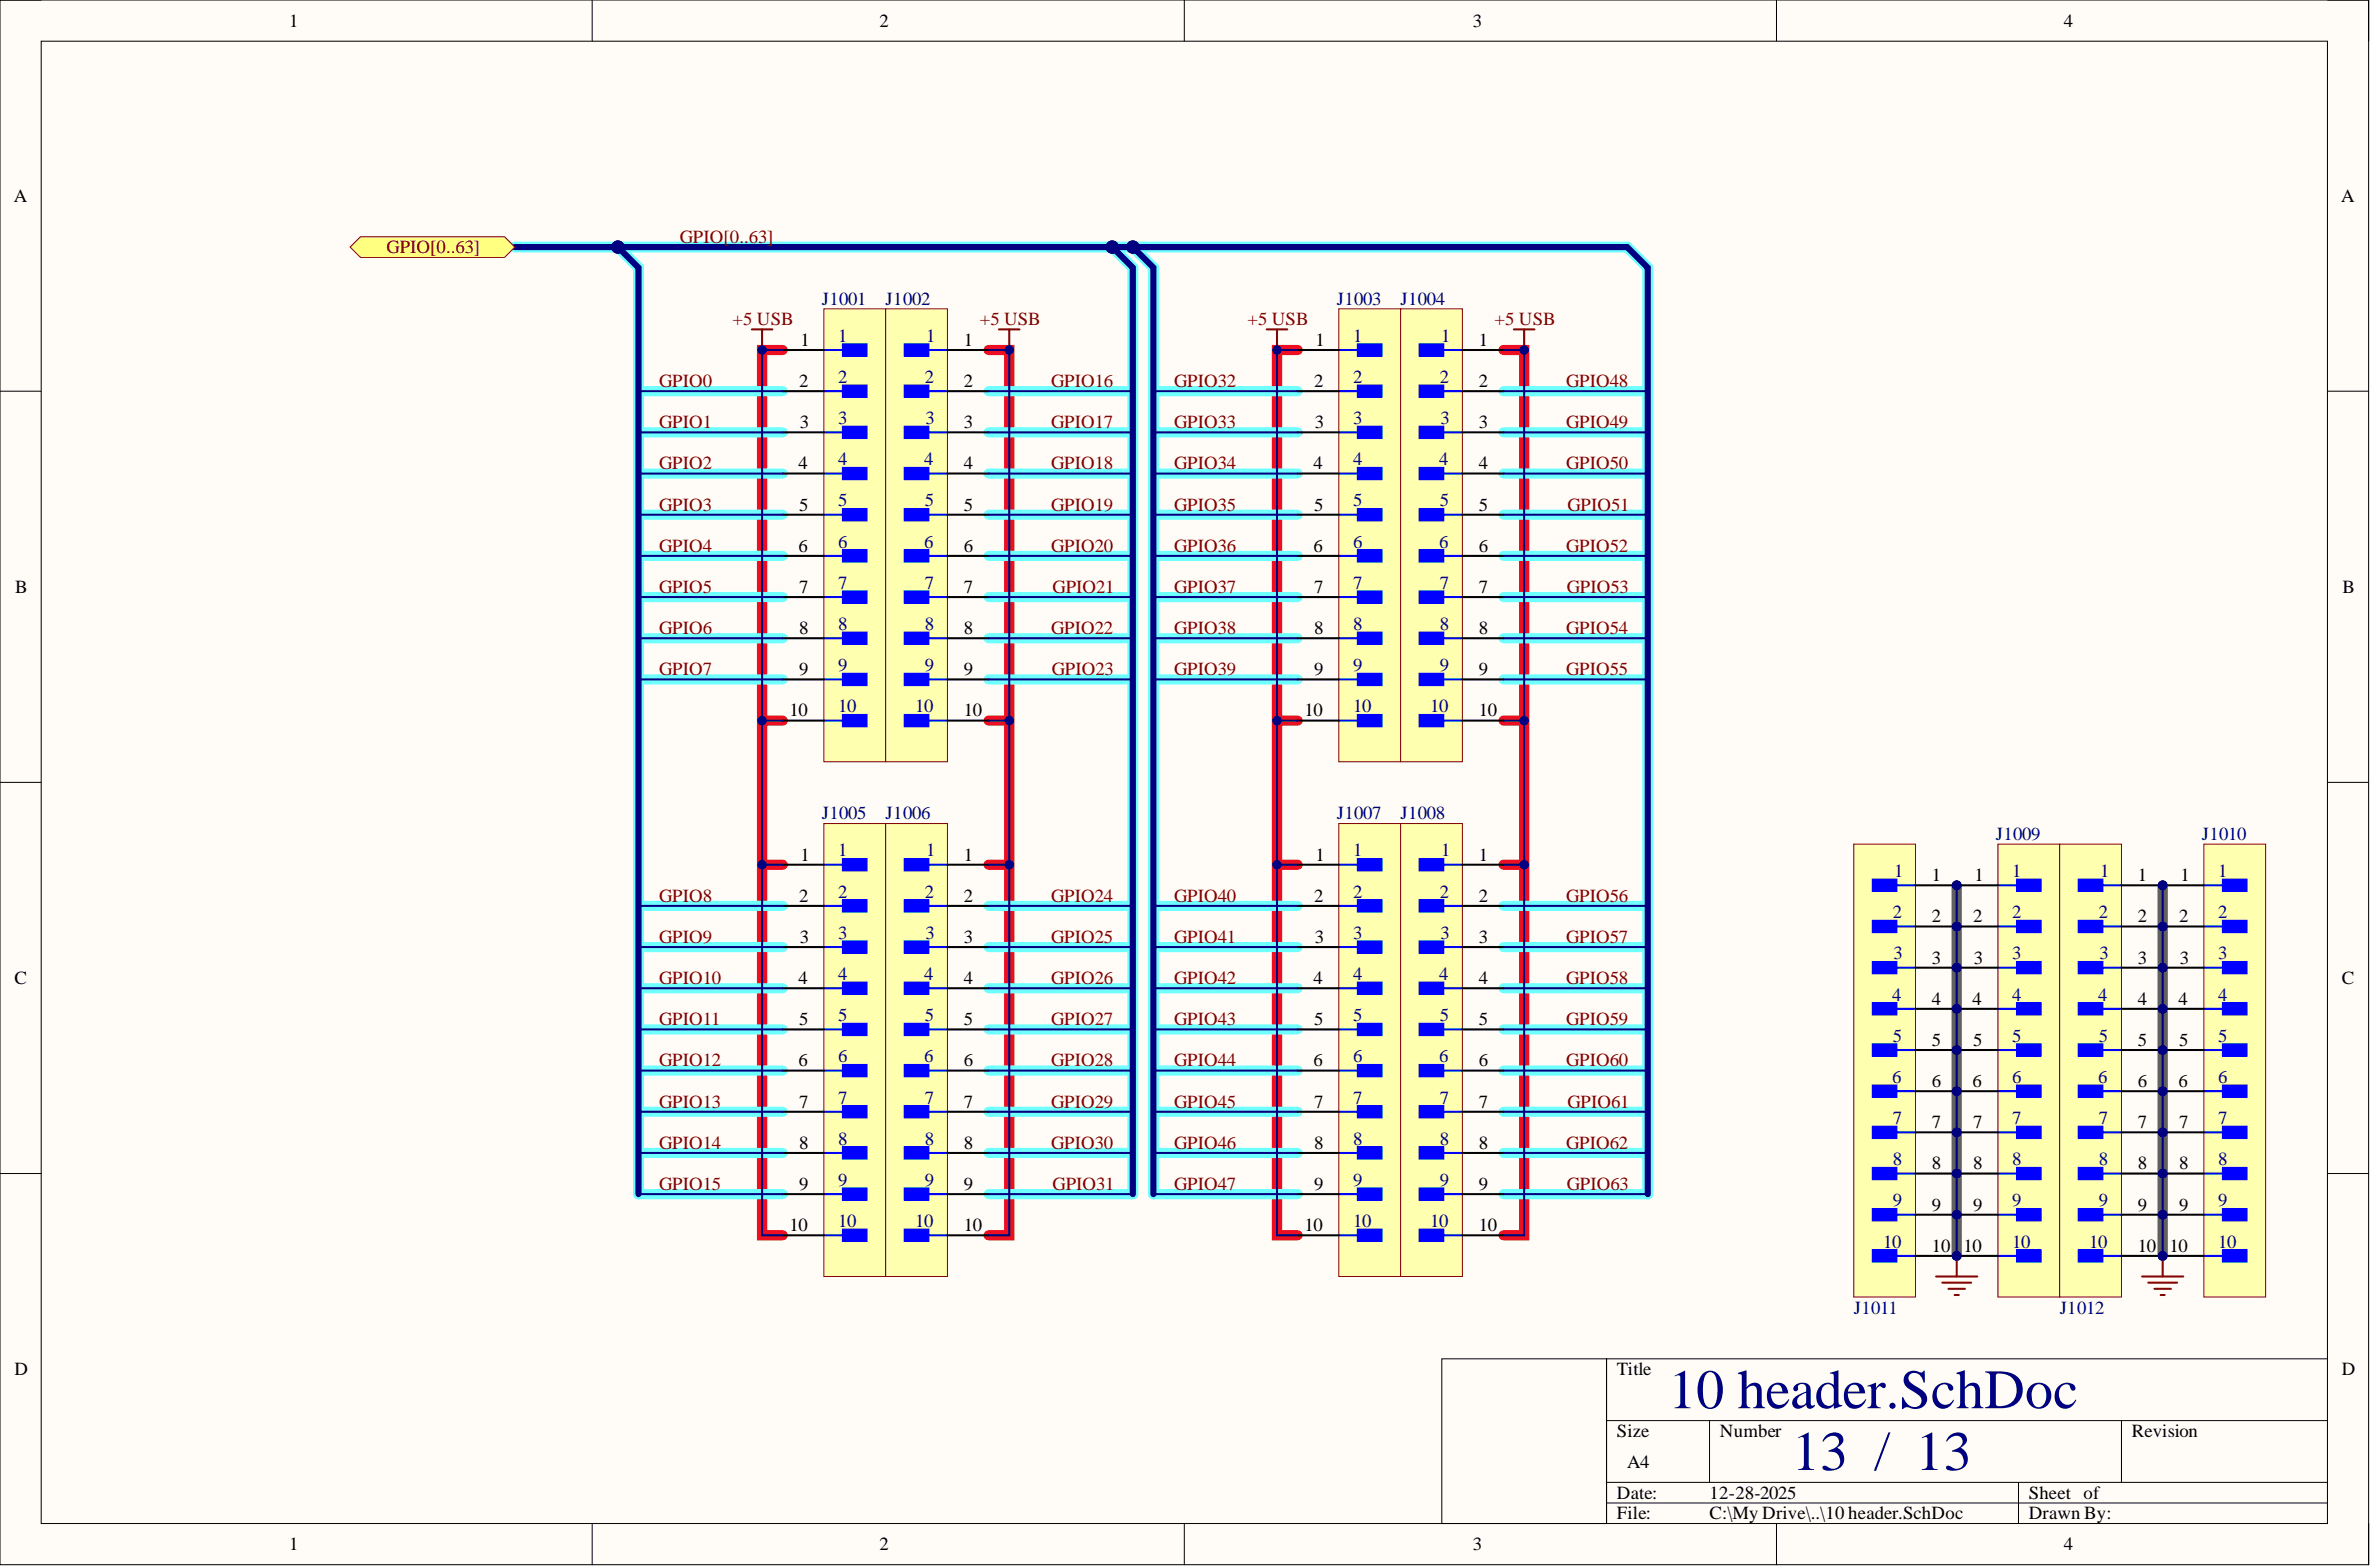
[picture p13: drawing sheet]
<svg xmlns="http://www.w3.org/2000/svg" width="292mm" height="193mm" viewBox="0 0 292 193" stroke-linecap="round" stroke-linejoin="round" font-family="sans-serif">
<defs><g id="words">
<g font-size="6.8" fill="#000080">
<text x="205.5" y="173.4">10 header.SchDoc</text>
<text x="220.8" y="181">13 / 13</text>
</g>
<g font-size="2.3">
<text x="35.6" y="3.3">1</text>
<text x="108.4" y="3.3">2</text>
<text x="181.4" y="3.3">3</text>
<text x="254.3" y="3.3">4</text>
<text x="1.7" y="24.8">A</text>
<text x="288.4" y="24.8">A</text>
<text x="98.5" y="47.7">2</text>
<text x="98.6" y="42.6">1</text>
<text x="118.8" y="42.6">1</text>
<text x="118.8" y="47.7">2</text>
<text x="161.9" y="47.7">2</text>
<text x="162.1" y="42.6">1</text>
<text x="182.2" y="42.6">1</text>
<text x="182.2" y="47.7">2</text>
<text x="98.5" y="52.7">3</text>
<text x="118.8" y="52.7">3</text>
<text x="162" y="52.7">3</text>
<text x="182.2" y="52.7">3</text>
<text x="98.4" y="57.8">4</text>
<text x="118.8" y="57.8">4</text>
<text x="161.8" y="57.8">4</text>
<text x="182.2" y="57.8">4</text>
<text x="98.5" y="62.9">5</text>
<text x="118.8" y="62.9">5</text>
<text x="161.9" y="62.9">5</text>
<text x="182.2" y="62.9">5</text>
<text x="98.4" y="67.9">6</text>
<text x="118.8" y="67.9">6</text>
<text x="161.8" y="67.9">6</text>
<text x="182.2" y="67.9">6</text>
<text x="1.9" y="73">B</text>
<text x="98.5" y="73">7</text>
<text x="118.8" y="73">7</text>
<text x="161.9" y="73">7</text>
<text x="182.2" y="73">7</text>
<text x="288.6" y="73">B</text>
<text x="98.5" y="78.1">8</text>
<text x="98.5" y="83.2">9</text>
<text x="118.8" y="78.1">8</text>
<text x="118.8" y="83.2">9</text>
<text x="161.9" y="78.1">8</text>
<text x="161.9" y="83.2">9</text>
<text x="182.2" y="78.1">8</text>
<text x="182.2" y="83.2">9</text>
<text x="97.3" y="88.2">10</text>
<text x="118.8" y="88.2">10</text>
<text x="160.7" y="88.2">10</text>
<text x="182.2" y="88.2">10</text>
<text x="98.6" y="106">1</text>
<text x="118.8" y="106">1</text>
<text x="162.1" y="106">1</text>
<text x="182.2" y="106">1</text>
<text x="98.5" y="111">2</text>
<text x="118.8" y="111">2</text>
<text x="161.9" y="111">2</text>
<text x="182.2" y="111">2</text>
<text x="238" y="108.5">1</text>
<text x="238" y="113.6">2</text>
<text x="243.1" y="113.6">2</text>
<text x="243.3" y="108.5">1</text>
<text x="263.4" y="108.5">1</text>
<text x="263.4" y="113.6">2</text>
<text x="268.5" y="113.6">2</text>
<text x="268.6" y="108.5">1</text>
<text x="98.5" y="116.1">3</text>
<text x="118.8" y="116.1">3</text>
<text x="162" y="116.1">3</text>
<text x="182.2" y="116.1">3</text>
<text x="238" y="118.7">3</text>
<text x="243.2" y="118.7">3</text>
<text x="263.4" y="118.7">3</text>
<text x="268.5" y="118.7">3</text>
<text x="1.8" y="121.2">C</text>
<text x="98.4" y="121.2">4</text>
<text x="118.8" y="121.2">4</text>
<text x="161.8" y="121.2">4</text>
<text x="182.2" y="121.2">4</text>
<text x="238" y="123.7">4</text>
<text x="243" y="123.7">4</text>
<text x="263.4" y="123.7">4</text>
<text x="268.4" y="123.7">4</text>
<text x="288.5" y="121.2">C</text>
<text x="98.4" y="131.3">6</text>
<text x="98.5" y="126.3">5</text>
<text x="118.8" y="126.3">5</text>
<text x="118.8" y="131.3">6</text>
<text x="161.8" y="131.3">6</text>
<text x="161.9" y="126.3">5</text>
<text x="182.2" y="126.3">5</text>
<text x="182.2" y="131.3">6</text>
<text x="238" y="128.8">5</text>
<text x="243.1" y="128.8">5</text>
<text x="263.4" y="128.8">5</text>
<text x="268.5" y="128.8">5</text>
<text x="98.5" y="136.4">7</text>
<text x="118.8" y="136.4">7</text>
<text x="161.9" y="136.4">7</text>
<text x="182.2" y="136.4">7</text>
<text x="238" y="133.9">6</text>
<text x="243" y="133.9">6</text>
<text x="263.4" y="133.9">6</text>
<text x="268.4" y="133.9">6</text>
<text x="98.5" y="141.5">8</text>
<text x="118.8" y="141.5">8</text>
<text x="161.9" y="141.5">8</text>
<text x="182.2" y="141.5">8</text>
<text x="238" y="138.9">7</text>
<text x="243.1" y="138.9">7</text>
<text x="263.4" y="138.9">7</text>
<text x="268.5" y="138.9">7</text>
<text x="98.5" y="146.5">9</text>
<text x="118.8" y="146.5">9</text>
<text x="161.9" y="146.5">9</text>
<text x="182.2" y="146.5">9</text>
<text x="238" y="144">8</text>
<text x="238" y="149.1">9</text>
<text x="243.1" y="144">8</text>
<text x="243.1" y="149.1">9</text>
<text x="263.4" y="144">8</text>
<text x="263.4" y="149.1">9</text>
<text x="268.5" y="144">8</text>
<text x="268.5" y="149.1">9</text>
<text x="97.3" y="151.6">10</text>
<text x="118.8" y="151.6">10</text>
<text x="160.7" y="151.6">10</text>
<text x="182.2" y="151.6">10</text>
<text x="238" y="154.2">10</text>
<text x="241.9" y="154.2">10</text>
<text x="263.4" y="154.2">10</text>
<text x="267.3" y="154.2">10</text>
<text x="1.8" y="169.4">D</text>
<text x="199.2" y="169.4">Title</text>
<text x="288.5" y="169.4">D</text>
<text x="199.2" y="177">Size</text>
<text x="211.9" y="177">Number</text>
<text x="262.6" y="177">Revision</text>
<text x="199.2" y="184.6">Date:</text>
<text x="200.5" y="180.8">A4</text>
<text x="210.6" y="184.6">12-28-2025</text>
<text x="249.9" y="184.6">Sheet of</text>
<text x="35.6" y="190.9">1</text>
<text x="108.4" y="190.9">2</text>
<text x="181.4" y="190.9">3</text>
<text x="199.2" y="187.1">File:</text>
<text x="210.6" y="187.1">C:\My Drive\..\10 header.SchDoc</text>
<text x="249.9" y="187.1">Drawn By:</text>
<text x="254.3" y="190.9">4</text>
</g>
<g font-size="2.3" fill="#800000">
<text x="83.7" y="29.9">GPIO[0..63]</text>
<text x="47.6" y="31.2">GPIO[0..63]</text>
<text x="90.2" y="40.1">+5 USB</text>
<text x="120.7" y="40.1">+5 USB</text>
<text x="153.7" y="40.1">+5 USB</text>
<text x="184.1" y="40.1">+5 USB</text>
<text x="81.2" y="47.7">GPIO0</text>
<text x="129.5" y="47.7">GPIO16</text>
<text x="144.6" y="47.7">GPIO32</text>
<text x="192.9" y="47.7">GPIO48</text>
<text x="81.2" y="52.7">GPIO1</text>
<text x="129.5" y="52.7">GPIO17</text>
<text x="144.6" y="52.7">GPIO33</text>
<text x="192.9" y="52.7">GPIO49</text>
<text x="81.2" y="57.8">GPIO2</text>
<text x="129.5" y="57.8">GPIO18</text>
<text x="144.6" y="57.8">GPIO34</text>
<text x="192.9" y="57.8">GPIO50</text>
<text x="81.2" y="62.9">GPIO3</text>
<text x="129.5" y="62.9">GPIO19</text>
<text x="144.6" y="62.9">GPIO35</text>
<text x="193.1" y="62.9">GPIO51</text>
<text x="81.2" y="67.9">GPIO4</text>
<text x="129.5" y="67.9">GPIO20</text>
<text x="144.6" y="67.9">GPIO36</text>
<text x="192.9" y="67.9">GPIO52</text>
<text x="81.2" y="73">GPIO5</text>
<text x="129.7" y="73">GPIO21</text>
<text x="144.6" y="73">GPIO37</text>
<text x="193" y="73">GPIO53</text>
<text x="81.2" y="78.1">GPIO6</text>
<text x="81.2" y="83.2">GPIO7</text>
<text x="129.5" y="78.1">GPIO22</text>
<text x="129.6" y="83.2">GPIO23</text>
<text x="144.6" y="78.1">GPIO38</text>
<text x="144.6" y="83.2">GPIO39</text>
<text x="192.9" y="78.1">GPIO54</text>
<text x="192.9" y="83.2">GPIO55</text>
<text x="81.2" y="111">GPIO8</text>
<text x="129.5" y="111">GPIO24</text>
<text x="144.6" y="111">GPIO40</text>
<text x="192.9" y="111">GPIO56</text>
<text x="81.2" y="116.1">GPIO9</text>
<text x="129.5" y="116.1">GPIO25</text>
<text x="144.6" y="116.1">GPIO41</text>
<text x="192.9" y="116.1">GPIO57</text>
<text x="81.2" y="121.2">GPIO10</text>
<text x="129.5" y="121.2">GPIO26</text>
<text x="144.6" y="121.2">GPIO42</text>
<text x="192.9" y="121.2">GPIO58</text>
<text x="81.2" y="126.3">GPIO11</text>
<text x="81.2" y="131.3">GPIO12</text>
<text x="129.5" y="126.3">GPIO27</text>
<text x="129.5" y="131.3">GPIO28</text>
<text x="144.6" y="126.3">GPIO43</text>
<text x="144.6" y="131.3">GPIO44</text>
<text x="192.9" y="126.3">GPIO59</text>
<text x="192.9" y="131.3">GPIO60</text>
<text x="81.2" y="136.4">GPIO13</text>
<text x="129.5" y="136.4">GPIO29</text>
<text x="144.6" y="136.4">GPIO45</text>
<text x="193.1" y="136.4">GPIO61</text>
<text x="81.2" y="141.5">GPIO14</text>
<text x="129.5" y="141.5">GPIO30</text>
<text x="144.6" y="141.5">GPIO46</text>
<text x="192.9" y="141.5">GPIO62</text>
<text x="81.2" y="146.5">GPIO15</text>
<text x="129.7" y="146.5">GPIO31</text>
<text x="144.6" y="146.5">GPIO47</text>
<text x="193" y="146.5">GPIO63</text>
</g>
<g font-size="2.3" fill="#000080">
<text x="101.2" y="37.5">J1001</text>
<text x="109.1" y="37.5">J1002</text>
<text x="164.7" y="37.5">J1003</text>
<text x="172.5" y="37.5">J1004</text>
<text x="103.3" y="42.1">1</text>
<text x="103.3" y="47.2">2</text>
<text x="113.9" y="47.2">2</text>
<text x="114.1" y="42.1">1</text>
<text x="166.7" y="42.1">1</text>
<text x="166.7" y="47.2">2</text>
<text x="177.4" y="47.2">2</text>
<text x="177.5" y="42.1">1</text>
<text x="103.3" y="52.2">3</text>
<text x="114" y="52.2">3</text>
<text x="166.7" y="52.2">3</text>
<text x="177.5" y="52.2">3</text>
<text x="103.3" y="57.3">4</text>
<text x="113.8" y="57.3">4</text>
<text x="166.7" y="57.3">4</text>
<text x="177.3" y="57.3">4</text>
<text x="103.3" y="62.4">5</text>
<text x="113.9" y="62.4">5</text>
<text x="166.7" y="62.4">5</text>
<text x="177.4" y="62.4">5</text>
<text x="103.3" y="67.4">6</text>
<text x="113.8" y="67.4">6</text>
<text x="166.7" y="67.4">6</text>
<text x="177.3" y="67.4">6</text>
<text x="103.3" y="72.5">7</text>
<text x="103.3" y="77.6">8</text>
<text x="113.9" y="72.5">7</text>
<text x="113.9" y="77.6">8</text>
<text x="166.7" y="72.5">7</text>
<text x="166.7" y="77.6">8</text>
<text x="177.4" y="72.5">7</text>
<text x="177.4" y="77.6">8</text>
<text x="103.3" y="82.7">9</text>
<text x="113.9" y="82.7">9</text>
<text x="166.7" y="82.7">9</text>
<text x="177.4" y="82.7">9</text>
<text x="103.3" y="87.7">10</text>
<text x="112.7" y="87.7">10</text>
<text x="166.7" y="87.7">10</text>
<text x="176.2" y="87.7">10</text>
<text x="101.2" y="100.9">J1005</text>
<text x="109.1" y="100.9">J1006</text>
<text x="164.7" y="100.9">J1007</text>
<text x="172.5" y="100.9">J1008</text>
<text x="103.3" y="105.5">1</text>
<text x="114.1" y="105.5">1</text>
<text x="166.7" y="105.5">1</text>
<text x="177.5" y="105.5">1</text>
<text x="245.9" y="103.4">J1009</text>
<text x="271.3" y="103.4">J1010</text>
<text x="103.3" y="110.5">2</text>
<text x="113.9" y="110.5">2</text>
<text x="166.7" y="110.5">2</text>
<text x="177.4" y="110.5">2</text>
<text x="233.2" y="113.1">2</text>
<text x="233.4" y="108">1</text>
<text x="247.9" y="108">1</text>
<text x="247.9" y="113.1">2</text>
<text x="258.6" y="113.1">2</text>
<text x="258.7" y="108">1</text>
<text x="273.3" y="108">1</text>
<text x="273.3" y="113.1">2</text>
<text x="103.3" y="115.6">3</text>
<text x="114" y="115.6">3</text>
<text x="166.7" y="115.6">3</text>
<text x="177.5" y="115.6">3</text>
<text x="233.3" y="118.1">3</text>
<text x="247.9" y="118.1">3</text>
<text x="258.7" y="118.1">3</text>
<text x="273.3" y="118.1">3</text>
<text x="103.3" y="120.7">4</text>
<text x="103.3" y="125.8">5</text>
<text x="113.8" y="120.7">4</text>
<text x="113.9" y="125.8">5</text>
<text x="166.7" y="120.7">4</text>
<text x="166.7" y="125.8">5</text>
<text x="177.3" y="120.7">4</text>
<text x="177.4" y="125.8">5</text>
<text x="233.1" y="123.2">4</text>
<text x="247.9" y="123.2">4</text>
<text x="258.5" y="123.2">4</text>
<text x="273.3" y="123.2">4</text>
<text x="103.3" y="130.8">6</text>
<text x="113.8" y="130.8">6</text>
<text x="166.7" y="130.8">6</text>
<text x="177.3" y="130.8">6</text>
<text x="233.2" y="128.3">5</text>
<text x="247.9" y="128.3">5</text>
<text x="258.6" y="128.3">5</text>
<text x="273.3" y="128.3">5</text>
<text x="103.3" y="135.9">7</text>
<text x="113.9" y="135.9">7</text>
<text x="166.7" y="135.9">7</text>
<text x="177.4" y="135.9">7</text>
<text x="233.1" y="133.4">6</text>
<text x="247.9" y="133.4">6</text>
<text x="258.5" y="133.4">6</text>
<text x="273.3" y="133.4">6</text>
<text x="103.3" y="141">8</text>
<text x="113.9" y="141">8</text>
<text x="166.7" y="141">8</text>
<text x="177.4" y="141">8</text>
<text x="233.2" y="138.4">7</text>
<text x="233.2" y="143.5">8</text>
<text x="247.9" y="138.4">7</text>
<text x="247.9" y="143.5">8</text>
<text x="258.6" y="138.4">7</text>
<text x="258.6" y="143.5">8</text>
<text x="273.3" y="138.4">7</text>
<text x="273.3" y="143.5">8</text>
<text x="103.3" y="146">9</text>
<text x="113.9" y="146">9</text>
<text x="166.7" y="146">9</text>
<text x="177.4" y="146">9</text>
<text x="233.2" y="148.6">9</text>
<text x="247.9" y="148.6">9</text>
<text x="258.6" y="148.6">9</text>
<text x="273.3" y="148.6">9</text>
<text x="103.3" y="151.1">10</text>
<text x="112.7" y="151.1">10</text>
<text x="166.7" y="151.1">10</text>
<text x="176.2" y="151.1">10</text>
<text x="232" y="153.6">10</text>
<text x="247.9" y="153.6">10</text>
<text x="257.4" y="153.6">10</text>
<text x="273.3" y="153.6">10</text>
<text x="228.4" y="161.8">J1011</text>
<text x="253.7" y="161.8">J1012</text>
</g>
</g></defs>
<path d="M0 0h291.8v192.7h-291.8z" fill-rule="evenodd" fill="#fffcf8"/>
<path d="M0 0h291.8v192.7h-291.8z" fill="none" stroke="#000" stroke-width=".12"/>
<path d="M5.1 5.1h281.6v182.5h-281.6z" fill-rule="evenodd" fill="#fffcf8"/>
<g fill="none" stroke="#000" stroke-width=".12">
<path d="M0 0h5.1M5.1 5.1h281.6v182.5h-281.6zM73 0v5.1M145.9 0v5.1M218.9 0v5.1M286.7 0h5.1v5.1M0 48.2h5.1M286.7 48.2h5.1M0 96.3h5.1M286.7 96.3h5.1M0 144.5h5.1M286.7 144.5h5.1"/>
<path d="M177.6 167.3h20.3v20.3h-20.3zM197.9 174.9h88.8M210.6 174.9v7.6M261.4 174.9v7.6M286.7 167.3h-88.8v20.3M73 187.6v5.1M145.9 187.6v5.1M197.9 182.5h88.8M197.9 185.1h88.8M218.9 187.6v5.1M248.7 182.5v5.1M291.8 187.6v5.1"/>
</g>
<path d="M241.1 109v45.7M266.4 109v45.7" fill="none" stroke="#606060" stroke-width="1.3"/>
<path d="M96.4 43.1h-2.5v109h2.5M121.8 43.1h2.5v109h-2.5M159.9 43.1h-2.6v109h2.6M185.2 43.1h2.6v109h-2.6M93.9 88.7h2.5M121.8 88.7h2.5M157.3 88.7h2.6M185.2 88.7h2.6M93.9 106.5h2.5M121.8 106.5h2.5M157.3 106.5h2.6M185.2 106.5h2.6" fill="none" stroke="#ee0e22" stroke-width="1.3"/>
<g fill="none" stroke="#6effff" stroke-width="1.3">
<path d="M63.4 30.4h137.1l2.5 2.6v114.1h-17.8M76.1 30.4l2.6 2.6v114.1h17.7M137 30.4l2.6 2.6v114.1h-17.8M139.6 30.4l2.5 2.6v114.1h17.8M78.7 48.2h17.7M78.7 53.2h17.7M78.7 58.3h17.7M121.8 48.2h17.8M121.8 53.2h17.8M121.8 58.3h17.8M142.1 48.2h17.8M142.1 53.2h17.8"/>
<path d="M142.1 58.3h17.8M185.2 48.2h17.8M185.2 53.2h17.8M185.2 58.3h17.8M78.7 63.4h17.7M78.7 68.5h17.7M78.7 73.5h17.7M78.7 78.6h17.7M121.8 63.4h17.8M121.8 68.5h17.8M121.8 73.5h17.8M121.8 78.6h17.8"/>
<path d="M142.1 63.4h17.8M142.1 68.5h17.8M142.1 73.5h17.8M142.1 78.6h17.8M185.2 63.4h17.8M185.2 68.5h17.8M185.2 73.5h17.8M185.2 78.6h17.8M78.7 83.7h17.7M121.8 83.7h17.8M142.1 83.7h17.8M185.2 83.7h17.8"/>
<path d="M78.7 111.6h17.7M78.7 116.6h17.7M121.8 111.6h17.8M121.8 116.6h17.8M142.1 111.6h17.8M142.1 116.6h17.8M185.2 111.6h17.8M185.2 116.6h17.8M78.7 121.7h17.7M78.7 126.8h17.7M78.7 131.8h17.7M78.7 136.9h17.7"/>
<path d="M121.8 121.7h17.8M121.8 126.8h17.8M121.8 131.8h17.8M121.8 136.9h17.8M142.1 121.7h17.8M142.1 126.8h17.8M142.1 131.8h17.8M142.1 136.9h17.8M185.2 121.7h17.8M185.2 126.8h17.8M185.2 131.8h17.8M185.2 136.9h17.8"/>
<path d="M78.7 142h17.7M121.8 142h17.8M142.1 142h17.8M185.2 142h17.8"/>
</g>
<path d="M101.5 38h7.6v55.8h-7.6z" fill-rule="evenodd" fill="#ffffb0"/>
<path d="M101.5 38h7.6v55.8h-7.6z" fill="none" stroke="#800000" stroke-width=".12"/>
<path d="M103.8 42.3h3v1.6h-3z" fill-rule="evenodd" fill="#00f"/>
<path d="M103.8 42.3h3v1.6h-3z" fill="none" stroke="#00f" stroke-width=".12"/>
<path d="M101.5 43.1h3" fill="none" stroke="#00f" stroke-width=".25"/>
<path d="M103.8 47.4h3v1.5h-3z" fill-rule="evenodd" fill="#00f"/>
<path d="M103.8 47.4h3v1.5h-3z" fill="none" stroke="#00f" stroke-width=".12"/>
<path d="M101.5 48.2h3" fill="none" stroke="#00f" stroke-width=".25"/>
<path d="M103.8 52.5h3v1.5h-3z" fill-rule="evenodd" fill="#00f"/>
<path d="M103.8 52.5h3v1.5h-3z" fill="none" stroke="#00f" stroke-width=".12"/>
<path d="M101.5 53.2h3" fill="none" stroke="#00f" stroke-width=".25"/>
<path d="M103.8 57.6h3v1.5h-3z" fill-rule="evenodd" fill="#00f"/>
<path d="M103.8 57.6h3v1.5h-3z" fill="none" stroke="#00f" stroke-width=".12"/>
<path d="M101.5 58.3h3" fill="none" stroke="#00f" stroke-width=".25"/>
<path d="M103.8 62.6h3v1.5h-3z" fill-rule="evenodd" fill="#00f"/>
<path d="M103.8 62.6h3v1.5h-3z" fill="none" stroke="#00f" stroke-width=".12"/>
<path d="M101.5 63.4h3" fill="none" stroke="#00f" stroke-width=".25"/>
<path d="M103.8 67.7h3v1.5h-3z" fill-rule="evenodd" fill="#00f"/>
<path d="M103.8 67.7h3v1.5h-3z" fill="none" stroke="#00f" stroke-width=".12"/>
<path d="M101.5 68.5h3" fill="none" stroke="#00f" stroke-width=".25"/>
<path d="M103.8 72.8h3v1.5h-3z" fill-rule="evenodd" fill="#00f"/>
<path d="M103.8 72.8h3v1.5h-3z" fill="none" stroke="#00f" stroke-width=".12"/>
<path d="M101.5 73.5h3" fill="none" stroke="#00f" stroke-width=".25"/>
<path d="M103.8 77.8h3v1.6h-3z" fill-rule="evenodd" fill="#00f"/>
<path d="M103.8 77.8h3v1.6h-3z" fill="none" stroke="#00f" stroke-width=".12"/>
<path d="M101.5 78.6h3" fill="none" stroke="#00f" stroke-width=".25"/>
<path d="M103.8 82.9h3v1.5h-3z" fill-rule="evenodd" fill="#00f"/>
<path d="M103.8 82.9h3v1.5h-3z" fill="none" stroke="#00f" stroke-width=".12"/>
<path d="M101.5 83.7h3" fill="none" stroke="#00f" stroke-width=".25"/>
<path d="M103.8 88h3v1.5h-3z" fill-rule="evenodd" fill="#00f"/>
<path d="M103.8 88h3v1.5h-3z" fill="none" stroke="#00f" stroke-width=".12"/>
<path d="M101.5 88.7h3" fill="none" stroke="#00f" stroke-width=".25"/>
<path d="M96.4 43.1h5.1M96.4 48.2h5.1M96.4 53.2h5.1M96.4 58.3h5.1M96.4 63.4h5.1M96.4 68.5h5.1M96.4 73.5h5.1M96.4 78.6h5.1M96.4 83.7h5.1M96.4 88.7h5.1" fill="none" stroke="#000" stroke-width=".25"/>
<circle cx="241.1" cy="109" r=".51" fill="#000080"/>
<circle cx="241.1" cy="109" r=".51" fill="none" stroke="#000080" stroke-width=".12"/>
<circle cx="241.1" cy="114.1" r=".51" fill="#000080"/>
<circle cx="241.1" cy="114.1" r=".51" fill="none" stroke="#000080" stroke-width=".12"/>
<circle cx="241.1" cy="119.2" r=".51" fill="#000080"/>
<circle cx="241.1" cy="119.2" r=".51" fill="none" stroke="#000080" stroke-width=".12"/>
<circle cx="241.1" cy="124.2" r=".51" fill="#000080"/>
<circle cx="241.1" cy="124.2" r=".51" fill="none" stroke="#000080" stroke-width=".12"/>
<circle cx="241.1" cy="129.3" r=".51" fill="#000080"/>
<circle cx="241.1" cy="129.3" r=".51" fill="none" stroke="#000080" stroke-width=".12"/>
<circle cx="241.1" cy="134.4" r=".51" fill="#000080"/>
<circle cx="241.1" cy="134.4" r=".51" fill="none" stroke="#000080" stroke-width=".12"/>
<circle cx="241.1" cy="139.4" r=".51" fill="#000080"/>
<circle cx="241.1" cy="139.4" r=".51" fill="none" stroke="#000080" stroke-width=".12"/>
<circle cx="241.1" cy="144.5" r=".51" fill="#000080"/>
<circle cx="241.1" cy="144.5" r=".51" fill="none" stroke="#000080" stroke-width=".12"/>
<circle cx="241.1" cy="149.6" r=".51" fill="#000080"/>
<circle cx="241.1" cy="149.6" r=".51" fill="none" stroke="#000080" stroke-width=".12"/>
<circle cx="241.1" cy="154.7" r=".51" fill="#000080"/>
<circle cx="241.1" cy="154.7" r=".51" fill="none" stroke="#000080" stroke-width=".12"/>
<path d="M228.4 104h7.6v55.7h-7.6z" fill-rule="evenodd" fill="#ffffb0"/>
<path d="M228.4 104h7.6v55.7h-7.6z" fill="none" stroke="#800000" stroke-width=".12"/>
<path d="M230.7 108.3h3v1.5h-3z" fill-rule="evenodd" fill="#00f"/>
<path d="M230.7 108.3h3v1.5h-3z" fill="none" stroke="#00f" stroke-width=".12"/>
<path d="M232.9 109h3.1" fill="none" stroke="#00f" stroke-width=".25"/>
<path d="M230.7 113.3h3v1.6h-3z" fill-rule="evenodd" fill="#00f"/>
<path d="M230.7 113.3h3v1.6h-3z" fill="none" stroke="#00f" stroke-width=".12"/>
<path d="M232.9 114.1h3.1" fill="none" stroke="#00f" stroke-width=".25"/>
<path d="M230.7 118.4h3v1.5h-3z" fill-rule="evenodd" fill="#00f"/>
<path d="M230.7 118.4h3v1.5h-3z" fill="none" stroke="#00f" stroke-width=".12"/>
<path d="M232.9 119.2h3.1" fill="none" stroke="#00f" stroke-width=".25"/>
<path d="M230.7 123.5h3v1.5h-3z" fill-rule="evenodd" fill="#00f"/>
<path d="M230.7 123.5h3v1.5h-3z" fill="none" stroke="#00f" stroke-width=".12"/>
<path d="M232.9 124.2h3.1" fill="none" stroke="#00f" stroke-width=".25"/>
<path d="M230.7 128.5h3v1.6h-3z" fill-rule="evenodd" fill="#00f"/>
<path d="M230.7 128.5h3v1.6h-3z" fill="none" stroke="#00f" stroke-width=".12"/>
<path d="M232.9 129.3h3.1" fill="none" stroke="#00f" stroke-width=".25"/>
<path d="M230.7 133.6h3v1.5h-3z" fill-rule="evenodd" fill="#00f"/>
<path d="M230.7 133.6h3v1.5h-3z" fill="none" stroke="#00f" stroke-width=".12"/>
<path d="M232.9 134.4h3.1" fill="none" stroke="#00f" stroke-width=".25"/>
<path d="M230.7 138.7h3v1.5h-3z" fill-rule="evenodd" fill="#00f"/>
<path d="M230.7 138.7h3v1.5h-3z" fill="none" stroke="#00f" stroke-width=".12"/>
<path d="M232.9 139.4h3.1" fill="none" stroke="#00f" stroke-width=".25"/>
<path d="M230.7 143.8h3v1.5h-3z" fill-rule="evenodd" fill="#00f"/>
<path d="M230.7 143.8h3v1.5h-3z" fill="none" stroke="#00f" stroke-width=".12"/>
<path d="M232.9 144.5h3.1" fill="none" stroke="#00f" stroke-width=".25"/>
<path d="M230.7 148.8h3v1.5h-3z" fill-rule="evenodd" fill="#00f"/>
<path d="M230.7 148.8h3v1.5h-3z" fill="none" stroke="#00f" stroke-width=".12"/>
<path d="M232.9 149.6h3.1" fill="none" stroke="#00f" stroke-width=".25"/>
<path d="M230.7 153.9h3v1.5h-3z" fill-rule="evenodd" fill="#00f"/>
<path d="M230.7 153.9h3v1.5h-3z" fill="none" stroke="#00f" stroke-width=".12"/>
<path d="M232.9 154.7h3.1" fill="none" stroke="#00f" stroke-width=".25"/>
<path d="M236 109h5.1" fill="none" stroke="#000" stroke-width=".25"/>
<circle cx="241.1" cy="109" r=".51" fill="#000080"/>
<circle cx="241.1" cy="109" r=".51" fill="none" stroke="#000080" stroke-width=".12"/>
<path d="M236 114.1h5.1" fill="none" stroke="#000" stroke-width=".25"/>
<circle cx="241.1" cy="114.1" r=".51" fill="#000080"/>
<circle cx="241.1" cy="114.1" r=".51" fill="none" stroke="#000080" stroke-width=".12"/>
<path d="M236 119.2h5.1" fill="none" stroke="#000" stroke-width=".25"/>
<circle cx="241.1" cy="119.2" r=".51" fill="#000080"/>
<circle cx="241.1" cy="119.2" r=".51" fill="none" stroke="#000080" stroke-width=".12"/>
<path d="M236 124.2h5.1" fill="none" stroke="#000" stroke-width=".25"/>
<circle cx="241.1" cy="124.2" r=".51" fill="#000080"/>
<circle cx="241.1" cy="124.2" r=".51" fill="none" stroke="#000080" stroke-width=".12"/>
<path d="M236 129.3h5.1" fill="none" stroke="#000" stroke-width=".25"/>
<circle cx="241.1" cy="129.3" r=".51" fill="#000080"/>
<circle cx="241.1" cy="129.3" r=".51" fill="none" stroke="#000080" stroke-width=".12"/>
<path d="M236 134.4h5.1" fill="none" stroke="#000" stroke-width=".25"/>
<circle cx="241.1" cy="134.4" r=".51" fill="#000080"/>
<circle cx="241.1" cy="134.4" r=".51" fill="none" stroke="#000080" stroke-width=".12"/>
<path d="M236 139.4h5.1" fill="none" stroke="#000" stroke-width=".25"/>
<circle cx="241.1" cy="139.4" r=".51" fill="#000080"/>
<circle cx="241.1" cy="139.4" r=".51" fill="none" stroke="#000080" stroke-width=".12"/>
<path d="M236 144.5h5.1" fill="none" stroke="#000" stroke-width=".25"/>
<circle cx="241.1" cy="144.5" r=".51" fill="#000080"/>
<circle cx="241.1" cy="144.5" r=".51" fill="none" stroke="#000080" stroke-width=".12"/>
<path d="M236 149.6h5.1" fill="none" stroke="#000" stroke-width=".25"/>
<circle cx="241.1" cy="149.6" r=".51" fill="#000080"/>
<circle cx="241.1" cy="149.6" r=".51" fill="none" stroke="#000080" stroke-width=".12"/>
<path d="M236 154.7h5.1" fill="none" stroke="#000" stroke-width=".25"/>
<circle cx="241.1" cy="154.7" r=".51" fill="#000080"/>
<circle cx="241.1" cy="154.7" r=".51" fill="none" stroke="#000080" stroke-width=".12"/>
<circle cx="241.1" cy="109" r=".51" fill="#000080"/>
<circle cx="241.1" cy="109" r=".51" fill="none" stroke="#000080" stroke-width=".12"/>
<circle cx="241.1" cy="114.1" r=".51" fill="#000080"/>
<circle cx="241.1" cy="114.1" r=".51" fill="none" stroke="#000080" stroke-width=".12"/>
<circle cx="241.1" cy="119.2" r=".51" fill="#000080"/>
<circle cx="241.1" cy="119.2" r=".51" fill="none" stroke="#000080" stroke-width=".12"/>
<circle cx="241.1" cy="124.2" r=".51" fill="#000080"/>
<circle cx="241.1" cy="124.2" r=".51" fill="none" stroke="#000080" stroke-width=".12"/>
<circle cx="241.1" cy="129.3" r=".51" fill="#000080"/>
<circle cx="241.1" cy="129.3" r=".51" fill="none" stroke="#000080" stroke-width=".12"/>
<circle cx="241.1" cy="134.4" r=".51" fill="#000080"/>
<circle cx="241.1" cy="134.4" r=".51" fill="none" stroke="#000080" stroke-width=".12"/>
<circle cx="241.1" cy="139.4" r=".51" fill="#000080"/>
<circle cx="241.1" cy="139.4" r=".51" fill="none" stroke="#000080" stroke-width=".12"/>
<circle cx="241.1" cy="144.5" r=".51" fill="#000080"/>
<circle cx="241.1" cy="144.5" r=".51" fill="none" stroke="#000080" stroke-width=".12"/>
<circle cx="241.1" cy="149.6" r=".51" fill="#000080"/>
<circle cx="241.1" cy="149.6" r=".51" fill="none" stroke="#000080" stroke-width=".12"/>
<circle cx="241.1" cy="154.7" r=".51" fill="#000080"/>
<circle cx="241.1" cy="154.7" r=".51" fill="none" stroke="#000080" stroke-width=".12"/>
<path d="M246.1 104h7.6v55.7h-7.6z" fill-rule="evenodd" fill="#ffffb0"/>
<path d="M246.1 104h7.6v55.7h-7.6z" fill="none" stroke="#800000" stroke-width=".12"/>
<path d="M248.4 108.3h3.1v1.5h-3.1z" fill-rule="evenodd" fill="#00f"/>
<path d="M248.4 108.3h3.1v1.5h-3.1z" fill="none" stroke="#00f" stroke-width=".12"/>
<path d="M246.1 109h3.1" fill="none" stroke="#00f" stroke-width=".25"/>
<path d="M248.4 113.3h3.1v1.6h-3.1z" fill-rule="evenodd" fill="#00f"/>
<path d="M248.4 113.3h3.1v1.6h-3.1z" fill="none" stroke="#00f" stroke-width=".12"/>
<path d="M246.1 114.1h3.1" fill="none" stroke="#00f" stroke-width=".25"/>
<path d="M248.4 118.4h3.1v1.5h-3.1z" fill-rule="evenodd" fill="#00f"/>
<path d="M248.4 118.4h3.1v1.5h-3.1z" fill="none" stroke="#00f" stroke-width=".12"/>
<path d="M246.1 119.2h3.1" fill="none" stroke="#00f" stroke-width=".25"/>
<path d="M248.4 123.5h3.1v1.5h-3.1z" fill-rule="evenodd" fill="#00f"/>
<path d="M248.4 123.5h3.1v1.5h-3.1z" fill="none" stroke="#00f" stroke-width=".12"/>
<path d="M246.1 124.2h3.1" fill="none" stroke="#00f" stroke-width=".25"/>
<path d="M248.4 128.5h3.1v1.6h-3.1z" fill-rule="evenodd" fill="#00f"/>
<path d="M248.4 128.5h3.1v1.6h-3.1z" fill="none" stroke="#00f" stroke-width=".12"/>
<path d="M246.1 129.3h3.1" fill="none" stroke="#00f" stroke-width=".25"/>
<path d="M248.4 133.6h3.1v1.5h-3.1z" fill-rule="evenodd" fill="#00f"/>
<path d="M248.4 133.6h3.1v1.5h-3.1z" fill="none" stroke="#00f" stroke-width=".12"/>
<path d="M246.1 134.4h3.1" fill="none" stroke="#00f" stroke-width=".25"/>
<path d="M248.4 138.7h3.1v1.5h-3.1z" fill-rule="evenodd" fill="#00f"/>
<path d="M248.4 138.7h3.1v1.5h-3.1z" fill="none" stroke="#00f" stroke-width=".12"/>
<path d="M246.1 139.4h3.1" fill="none" stroke="#00f" stroke-width=".25"/>
<path d="M248.4 143.8h3.1v1.5h-3.1z" fill-rule="evenodd" fill="#00f"/>
<path d="M248.4 143.8h3.1v1.5h-3.1z" fill="none" stroke="#00f" stroke-width=".12"/>
<path d="M246.1 144.5h3.1" fill="none" stroke="#00f" stroke-width=".25"/>
<path d="M248.4 148.8h3.1v1.5h-3.1z" fill-rule="evenodd" fill="#00f"/>
<path d="M248.4 148.8h3.1v1.5h-3.1z" fill="none" stroke="#00f" stroke-width=".12"/>
<path d="M246.1 149.6h3.1" fill="none" stroke="#00f" stroke-width=".25"/>
<path d="M248.4 153.9h3.1v1.5h-3.1z" fill-rule="evenodd" fill="#00f"/>
<path d="M248.4 153.9h3.1v1.5h-3.1z" fill="none" stroke="#00f" stroke-width=".12"/>
<path d="M246.1 154.7h3.1" fill="none" stroke="#00f" stroke-width=".25"/>
<path d="M241.1 109h5" fill="none" stroke="#000" stroke-width=".25"/>
<circle cx="241.1" cy="109" r=".51" fill="#000080"/>
<circle cx="241.1" cy="109" r=".51" fill="none" stroke="#000080" stroke-width=".12"/>
<path d="M241.1 114.1h5" fill="none" stroke="#000" stroke-width=".25"/>
<circle cx="241.1" cy="114.1" r=".51" fill="#000080"/>
<circle cx="241.1" cy="114.1" r=".51" fill="none" stroke="#000080" stroke-width=".12"/>
<path d="M241.1 119.2h5" fill="none" stroke="#000" stroke-width=".25"/>
<circle cx="241.1" cy="119.2" r=".51" fill="#000080"/>
<circle cx="241.1" cy="119.2" r=".51" fill="none" stroke="#000080" stroke-width=".12"/>
<path d="M241.1 124.2h5" fill="none" stroke="#000" stroke-width=".25"/>
<circle cx="241.1" cy="124.2" r=".51" fill="#000080"/>
<circle cx="241.1" cy="124.2" r=".51" fill="none" stroke="#000080" stroke-width=".12"/>
<path d="M241.1 129.3h5" fill="none" stroke="#000" stroke-width=".25"/>
<circle cx="241.1" cy="129.3" r=".51" fill="#000080"/>
<circle cx="241.1" cy="129.3" r=".51" fill="none" stroke="#000080" stroke-width=".12"/>
<path d="M241.1 134.4h5" fill="none" stroke="#000" stroke-width=".25"/>
<circle cx="241.1" cy="134.4" r=".51" fill="#000080"/>
<circle cx="241.1" cy="134.4" r=".51" fill="none" stroke="#000080" stroke-width=".12"/>
<path d="M241.1 139.4h5" fill="none" stroke="#000" stroke-width=".25"/>
<circle cx="241.1" cy="139.4" r=".51" fill="#000080"/>
<circle cx="241.1" cy="139.4" r=".51" fill="none" stroke="#000080" stroke-width=".12"/>
<path d="M241.1 144.5h5" fill="none" stroke="#000" stroke-width=".25"/>
<circle cx="241.1" cy="144.5" r=".51" fill="#000080"/>
<circle cx="241.1" cy="144.5" r=".51" fill="none" stroke="#000080" stroke-width=".12"/>
<path d="M241.1 149.6h5" fill="none" stroke="#000" stroke-width=".25"/>
<circle cx="241.1" cy="149.6" r=".51" fill="#000080"/>
<circle cx="241.1" cy="149.6" r=".51" fill="none" stroke="#000080" stroke-width=".12"/>
<path d="M241.1 154.7h5" fill="none" stroke="#000" stroke-width=".25"/>
<circle cx="241.1" cy="154.7" r=".51" fill="#000080"/>
<circle cx="241.1" cy="154.7" r=".51" fill="none" stroke="#000080" stroke-width=".12"/>
<circle cx="266.4" cy="109" r=".51" fill="#000080"/>
<circle cx="266.4" cy="109" r=".51" fill="none" stroke="#000080" stroke-width=".12"/>
<circle cx="266.4" cy="114.1" r=".51" fill="#000080"/>
<circle cx="266.4" cy="114.1" r=".51" fill="none" stroke="#000080" stroke-width=".12"/>
<circle cx="266.4" cy="119.2" r=".51" fill="#000080"/>
<circle cx="266.4" cy="119.2" r=".51" fill="none" stroke="#000080" stroke-width=".12"/>
<circle cx="266.4" cy="124.2" r=".51" fill="#000080"/>
<circle cx="266.4" cy="124.2" r=".51" fill="none" stroke="#000080" stroke-width=".12"/>
<circle cx="266.4" cy="129.3" r=".51" fill="#000080"/>
<circle cx="266.4" cy="129.3" r=".51" fill="none" stroke="#000080" stroke-width=".12"/>
<circle cx="266.4" cy="134.4" r=".51" fill="#000080"/>
<circle cx="266.4" cy="134.4" r=".51" fill="none" stroke="#000080" stroke-width=".12"/>
<circle cx="266.4" cy="139.4" r=".51" fill="#000080"/>
<circle cx="266.4" cy="139.4" r=".51" fill="none" stroke="#000080" stroke-width=".12"/>
<circle cx="266.4" cy="144.5" r=".51" fill="#000080"/>
<circle cx="266.4" cy="144.5" r=".51" fill="none" stroke="#000080" stroke-width=".12"/>
<circle cx="266.4" cy="149.6" r=".51" fill="#000080"/>
<circle cx="266.4" cy="149.6" r=".51" fill="none" stroke="#000080" stroke-width=".12"/>
<circle cx="266.4" cy="154.7" r=".51" fill="#000080"/>
<circle cx="266.4" cy="154.7" r=".51" fill="none" stroke="#000080" stroke-width=".12"/>
<path d="M253.7 104h7.7v55.7h-7.7z" fill-rule="evenodd" fill="#ffffb0"/>
<path d="M253.7 104h7.7v55.7h-7.7z" fill="none" stroke="#800000" stroke-width=".12"/>
<path d="M256 108.3h3.1v1.5h-3.1z" fill-rule="evenodd" fill="#00f"/>
<path d="M256 108.3h3.1v1.5h-3.1z" fill="none" stroke="#00f" stroke-width=".12"/>
<path d="M258.3 109h3.1" fill="none" stroke="#00f" stroke-width=".25"/>
<path d="M256 113.3h3.1v1.6h-3.1z" fill-rule="evenodd" fill="#00f"/>
<path d="M256 113.3h3.1v1.6h-3.1z" fill="none" stroke="#00f" stroke-width=".12"/>
<path d="M258.3 114.1h3.1" fill="none" stroke="#00f" stroke-width=".25"/>
<path d="M256 118.4h3.1v1.5h-3.1z" fill-rule="evenodd" fill="#00f"/>
<path d="M256 118.4h3.1v1.5h-3.1z" fill="none" stroke="#00f" stroke-width=".12"/>
<path d="M258.3 119.2h3.1" fill="none" stroke="#00f" stroke-width=".25"/>
<path d="M256 123.5h3.1v1.5h-3.1z" fill-rule="evenodd" fill="#00f"/>
<path d="M256 123.5h3.1v1.5h-3.1z" fill="none" stroke="#00f" stroke-width=".12"/>
<path d="M258.3 124.2h3.1" fill="none" stroke="#00f" stroke-width=".25"/>
<path d="M256 128.5h3.1v1.6h-3.1z" fill-rule="evenodd" fill="#00f"/>
<path d="M256 128.5h3.1v1.6h-3.1z" fill="none" stroke="#00f" stroke-width=".12"/>
<path d="M258.3 129.3h3.1" fill="none" stroke="#00f" stroke-width=".25"/>
<path d="M256 133.6h3.1v1.5h-3.1z" fill-rule="evenodd" fill="#00f"/>
<path d="M256 133.6h3.1v1.5h-3.1z" fill="none" stroke="#00f" stroke-width=".12"/>
<path d="M258.3 134.4h3.1" fill="none" stroke="#00f" stroke-width=".25"/>
<path d="M256 138.7h3.1v1.5h-3.1z" fill-rule="evenodd" fill="#00f"/>
<path d="M256 138.7h3.1v1.5h-3.1z" fill="none" stroke="#00f" stroke-width=".12"/>
<path d="M258.3 139.4h3.1" fill="none" stroke="#00f" stroke-width=".25"/>
<path d="M256 143.8h3.1v1.5h-3.1z" fill-rule="evenodd" fill="#00f"/>
<path d="M256 143.8h3.1v1.5h-3.1z" fill="none" stroke="#00f" stroke-width=".12"/>
<path d="M258.3 144.5h3.1" fill="none" stroke="#00f" stroke-width=".25"/>
<path d="M256 148.8h3.1v1.5h-3.1z" fill-rule="evenodd" fill="#00f"/>
<path d="M256 148.8h3.1v1.5h-3.1z" fill="none" stroke="#00f" stroke-width=".12"/>
<path d="M258.3 149.6h3.1" fill="none" stroke="#00f" stroke-width=".25"/>
<path d="M256 153.9h3.1v1.5h-3.1z" fill-rule="evenodd" fill="#00f"/>
<path d="M256 153.9h3.1v1.5h-3.1z" fill="none" stroke="#00f" stroke-width=".12"/>
<path d="M258.3 154.7h3.1" fill="none" stroke="#00f" stroke-width=".25"/>
<path d="M261.4 109h5" fill="none" stroke="#000" stroke-width=".25"/>
<circle cx="266.4" cy="109" r=".51" fill="#000080"/>
<circle cx="266.4" cy="109" r=".51" fill="none" stroke="#000080" stroke-width=".12"/>
<path d="M261.4 114.1h5" fill="none" stroke="#000" stroke-width=".25"/>
<circle cx="266.4" cy="114.1" r=".51" fill="#000080"/>
<circle cx="266.4" cy="114.1" r=".51" fill="none" stroke="#000080" stroke-width=".12"/>
<path d="M261.4 119.2h5" fill="none" stroke="#000" stroke-width=".25"/>
<circle cx="266.4" cy="119.2" r=".51" fill="#000080"/>
<circle cx="266.4" cy="119.2" r=".51" fill="none" stroke="#000080" stroke-width=".12"/>
<path d="M261.4 124.2h5" fill="none" stroke="#000" stroke-width=".25"/>
<circle cx="266.4" cy="124.2" r=".51" fill="#000080"/>
<circle cx="266.4" cy="124.2" r=".51" fill="none" stroke="#000080" stroke-width=".12"/>
<path d="M261.4 129.3h5" fill="none" stroke="#000" stroke-width=".25"/>
<circle cx="266.4" cy="129.3" r=".51" fill="#000080"/>
<circle cx="266.4" cy="129.3" r=".51" fill="none" stroke="#000080" stroke-width=".12"/>
<path d="M261.4 134.4h5" fill="none" stroke="#000" stroke-width=".25"/>
<circle cx="266.4" cy="134.4" r=".51" fill="#000080"/>
<circle cx="266.4" cy="134.4" r=".51" fill="none" stroke="#000080" stroke-width=".12"/>
<path d="M261.4 139.4h5" fill="none" stroke="#000" stroke-width=".25"/>
<circle cx="266.4" cy="139.4" r=".51" fill="#000080"/>
<circle cx="266.4" cy="139.4" r=".51" fill="none" stroke="#000080" stroke-width=".12"/>
<path d="M261.4 144.5h5" fill="none" stroke="#000" stroke-width=".25"/>
<circle cx="266.4" cy="144.5" r=".51" fill="#000080"/>
<circle cx="266.4" cy="144.5" r=".51" fill="none" stroke="#000080" stroke-width=".12"/>
<path d="M261.4 149.6h5" fill="none" stroke="#000" stroke-width=".25"/>
<circle cx="266.4" cy="149.6" r=".51" fill="#000080"/>
<circle cx="266.4" cy="149.6" r=".51" fill="none" stroke="#000080" stroke-width=".12"/>
<path d="M261.4 154.7h5" fill="none" stroke="#000" stroke-width=".25"/>
<circle cx="266.4" cy="154.7" r=".51" fill="#000080"/>
<circle cx="266.4" cy="154.7" r=".51" fill="none" stroke="#000080" stroke-width=".12"/>
<circle cx="266.4" cy="109" r=".51" fill="#000080"/>
<circle cx="266.4" cy="109" r=".51" fill="none" stroke="#000080" stroke-width=".12"/>
<circle cx="266.4" cy="114.1" r=".51" fill="#000080"/>
<circle cx="266.4" cy="114.1" r=".51" fill="none" stroke="#000080" stroke-width=".12"/>
<circle cx="266.4" cy="119.2" r=".51" fill="#000080"/>
<circle cx="266.4" cy="119.2" r=".51" fill="none" stroke="#000080" stroke-width=".12"/>
<circle cx="266.4" cy="124.2" r=".51" fill="#000080"/>
<circle cx="266.4" cy="124.2" r=".51" fill="none" stroke="#000080" stroke-width=".12"/>
<circle cx="266.4" cy="129.3" r=".51" fill="#000080"/>
<circle cx="266.4" cy="129.3" r=".51" fill="none" stroke="#000080" stroke-width=".12"/>
<circle cx="266.4" cy="134.4" r=".51" fill="#000080"/>
<circle cx="266.4" cy="134.4" r=".51" fill="none" stroke="#000080" stroke-width=".12"/>
<circle cx="266.4" cy="139.4" r=".51" fill="#000080"/>
<circle cx="266.4" cy="139.4" r=".51" fill="none" stroke="#000080" stroke-width=".12"/>
<circle cx="266.4" cy="144.5" r=".51" fill="#000080"/>
<circle cx="266.4" cy="144.5" r=".51" fill="none" stroke="#000080" stroke-width=".12"/>
<circle cx="266.4" cy="149.6" r=".51" fill="#000080"/>
<circle cx="266.4" cy="149.6" r=".51" fill="none" stroke="#000080" stroke-width=".12"/>
<circle cx="266.4" cy="154.7" r=".51" fill="#000080"/>
<circle cx="266.4" cy="154.7" r=".51" fill="none" stroke="#000080" stroke-width=".12"/>
<path d="M271.5 104h7.6v55.7h-7.6z" fill-rule="evenodd" fill="#ffffb0"/>
<path d="M271.5 104h7.6v55.7h-7.6z" fill="none" stroke="#800000" stroke-width=".12"/>
<path d="M273.8 108.3h3v1.5h-3z" fill-rule="evenodd" fill="#00f"/>
<path d="M273.8 108.3h3v1.5h-3z" fill="none" stroke="#00f" stroke-width=".12"/>
<path d="M271.5 109h3.1" fill="none" stroke="#00f" stroke-width=".25"/>
<path d="M273.8 113.3h3v1.6h-3z" fill-rule="evenodd" fill="#00f"/>
<path d="M273.8 113.3h3v1.6h-3z" fill="none" stroke="#00f" stroke-width=".12"/>
<path d="M271.5 114.1h3.1" fill="none" stroke="#00f" stroke-width=".25"/>
<path d="M273.8 118.4h3v1.5h-3z" fill-rule="evenodd" fill="#00f"/>
<path d="M273.8 118.4h3v1.5h-3z" fill="none" stroke="#00f" stroke-width=".12"/>
<path d="M271.5 119.2h3.1" fill="none" stroke="#00f" stroke-width=".25"/>
<path d="M273.8 123.5h3v1.5h-3z" fill-rule="evenodd" fill="#00f"/>
<path d="M273.8 123.5h3v1.5h-3z" fill="none" stroke="#00f" stroke-width=".12"/>
<path d="M271.5 124.2h3.1" fill="none" stroke="#00f" stroke-width=".25"/>
<path d="M273.8 128.5h3v1.6h-3z" fill-rule="evenodd" fill="#00f"/>
<path d="M273.8 128.5h3v1.6h-3z" fill="none" stroke="#00f" stroke-width=".12"/>
<path d="M271.5 129.3h3.1" fill="none" stroke="#00f" stroke-width=".25"/>
<path d="M273.8 133.6h3v1.5h-3z" fill-rule="evenodd" fill="#00f"/>
<path d="M273.8 133.6h3v1.5h-3z" fill="none" stroke="#00f" stroke-width=".12"/>
<path d="M271.5 134.4h3.1" fill="none" stroke="#00f" stroke-width=".25"/>
<path d="M273.8 138.7h3v1.5h-3z" fill-rule="evenodd" fill="#00f"/>
<path d="M273.8 138.7h3v1.5h-3z" fill="none" stroke="#00f" stroke-width=".12"/>
<path d="M271.5 139.4h3.1" fill="none" stroke="#00f" stroke-width=".25"/>
<path d="M273.8 143.8h3v1.5h-3z" fill-rule="evenodd" fill="#00f"/>
<path d="M273.8 143.8h3v1.5h-3z" fill="none" stroke="#00f" stroke-width=".12"/>
<path d="M271.5 144.5h3.1" fill="none" stroke="#00f" stroke-width=".25"/>
<path d="M273.8 148.8h3v1.5h-3z" fill-rule="evenodd" fill="#00f"/>
<path d="M273.8 148.8h3v1.5h-3z" fill="none" stroke="#00f" stroke-width=".12"/>
<path d="M271.5 149.6h3.1" fill="none" stroke="#00f" stroke-width=".25"/>
<path d="M273.8 153.9h3v1.5h-3z" fill-rule="evenodd" fill="#00f"/>
<path d="M273.8 153.9h3v1.5h-3z" fill="none" stroke="#00f" stroke-width=".12"/>
<path d="M271.5 154.7h3.1" fill="none" stroke="#00f" stroke-width=".25"/>
<path d="M266.4 109h5.1" fill="none" stroke="#000" stroke-width=".25"/>
<circle cx="266.4" cy="109" r=".51" fill="#000080"/>
<circle cx="266.4" cy="109" r=".51" fill="none" stroke="#000080" stroke-width=".12"/>
<path d="M266.4 114.1h5.1" fill="none" stroke="#000" stroke-width=".25"/>
<circle cx="266.4" cy="114.1" r=".51" fill="#000080"/>
<circle cx="266.4" cy="114.1" r=".51" fill="none" stroke="#000080" stroke-width=".12"/>
<path d="M266.4 119.2h5.1" fill="none" stroke="#000" stroke-width=".25"/>
<circle cx="266.4" cy="119.2" r=".51" fill="#000080"/>
<circle cx="266.4" cy="119.2" r=".51" fill="none" stroke="#000080" stroke-width=".12"/>
<path d="M266.4 124.2h5.1" fill="none" stroke="#000" stroke-width=".25"/>
<circle cx="266.4" cy="124.2" r=".51" fill="#000080"/>
<circle cx="266.4" cy="124.2" r=".51" fill="none" stroke="#000080" stroke-width=".12"/>
<path d="M266.4 129.3h5.1" fill="none" stroke="#000" stroke-width=".25"/>
<circle cx="266.4" cy="129.3" r=".51" fill="#000080"/>
<circle cx="266.4" cy="129.3" r=".51" fill="none" stroke="#000080" stroke-width=".12"/>
<path d="M266.4 134.4h5.1" fill="none" stroke="#000" stroke-width=".25"/>
<circle cx="266.4" cy="134.4" r=".51" fill="#000080"/>
<circle cx="266.4" cy="134.4" r=".51" fill="none" stroke="#000080" stroke-width=".12"/>
<path d="M266.4 139.4h5.1" fill="none" stroke="#000" stroke-width=".25"/>
<circle cx="266.4" cy="139.4" r=".51" fill="#000080"/>
<circle cx="266.4" cy="139.4" r=".51" fill="none" stroke="#000080" stroke-width=".12"/>
<path d="M266.4 144.5h5.1" fill="none" stroke="#000" stroke-width=".25"/>
<circle cx="266.4" cy="144.5" r=".51" fill="#000080"/>
<circle cx="266.4" cy="144.5" r=".51" fill="none" stroke="#000080" stroke-width=".12"/>
<path d="M266.4 149.6h5.1" fill="none" stroke="#000" stroke-width=".25"/>
<circle cx="266.4" cy="149.6" r=".51" fill="#000080"/>
<circle cx="266.4" cy="149.6" r=".51" fill="none" stroke="#000080" stroke-width=".12"/>
<path d="M266.4 154.7h5.1" fill="none" stroke="#000" stroke-width=".25"/>
<circle cx="266.4" cy="154.7" r=".51" fill="#000080"/>
<circle cx="266.4" cy="154.7" r=".51" fill="none" stroke="#000080" stroke-width=".12"/>
<path d="M109.1 38h7.6v55.8h-7.6z" fill-rule="evenodd" fill="#ffffb0"/>
<path d="M109.1 38h7.6v55.8h-7.6z" fill="none" stroke="#800000" stroke-width=".12"/>
<path d="M111.4 42.3h3v1.6h-3z" fill-rule="evenodd" fill="#00f"/>
<path d="M111.4 42.3h3v1.6h-3z" fill="none" stroke="#00f" stroke-width=".12"/>
<path d="M113.7 43.1h3" fill="none" stroke="#00f" stroke-width=".25"/>
<path d="M111.4 47.4h3v1.5h-3z" fill-rule="evenodd" fill="#00f"/>
<path d="M111.4 47.4h3v1.5h-3z" fill="none" stroke="#00f" stroke-width=".12"/>
<path d="M113.7 48.2h3" fill="none" stroke="#00f" stroke-width=".25"/>
<path d="M111.4 52.5h3v1.5h-3z" fill-rule="evenodd" fill="#00f"/>
<path d="M111.4 52.5h3v1.5h-3z" fill="none" stroke="#00f" stroke-width=".12"/>
<path d="M113.7 53.2h3" fill="none" stroke="#00f" stroke-width=".25"/>
<path d="M111.4 57.6h3v1.5h-3z" fill-rule="evenodd" fill="#00f"/>
<path d="M111.4 57.6h3v1.5h-3z" fill="none" stroke="#00f" stroke-width=".12"/>
<path d="M113.7 58.3h3" fill="none" stroke="#00f" stroke-width=".25"/>
<path d="M111.4 62.6h3v1.5h-3z" fill-rule="evenodd" fill="#00f"/>
<path d="M111.4 62.6h3v1.5h-3z" fill="none" stroke="#00f" stroke-width=".12"/>
<path d="M113.7 63.4h3" fill="none" stroke="#00f" stroke-width=".25"/>
<path d="M111.4 67.7h3v1.5h-3z" fill-rule="evenodd" fill="#00f"/>
<path d="M111.4 67.7h3v1.5h-3z" fill="none" stroke="#00f" stroke-width=".12"/>
<path d="M113.7 68.5h3" fill="none" stroke="#00f" stroke-width=".25"/>
<path d="M111.4 72.8h3v1.5h-3z" fill-rule="evenodd" fill="#00f"/>
<path d="M111.4 72.8h3v1.5h-3z" fill="none" stroke="#00f" stroke-width=".12"/>
<path d="M113.7 73.5h3" fill="none" stroke="#00f" stroke-width=".25"/>
<path d="M111.4 77.8h3v1.6h-3z" fill-rule="evenodd" fill="#00f"/>
<path d="M111.4 77.8h3v1.6h-3z" fill="none" stroke="#00f" stroke-width=".12"/>
<path d="M113.7 78.6h3" fill="none" stroke="#00f" stroke-width=".25"/>
<path d="M111.4 82.9h3v1.5h-3z" fill-rule="evenodd" fill="#00f"/>
<path d="M111.4 82.9h3v1.5h-3z" fill="none" stroke="#00f" stroke-width=".12"/>
<path d="M113.7 83.7h3" fill="none" stroke="#00f" stroke-width=".25"/>
<path d="M111.4 88h3v1.5h-3z" fill-rule="evenodd" fill="#00f"/>
<path d="M111.4 88h3v1.5h-3z" fill="none" stroke="#00f" stroke-width=".12"/>
<path d="M113.7 88.7h3" fill="none" stroke="#00f" stroke-width=".25"/>
<path d="M116.7 43.1h5.1M116.7 48.2h5.1M116.7 53.2h5.1M116.7 58.3h5.1M116.7 63.4h5.1M116.7 68.5h5.1M116.7 73.5h5.1M116.7 78.6h5.1M116.7 83.7h5.1M116.7 88.7h5.1" fill="none" stroke="#000" stroke-width=".25"/>
<path d="M164.9 38h7.6v55.8h-7.6z" fill-rule="evenodd" fill="#ffffb0"/>
<path d="M164.9 38h7.6v55.8h-7.6z" fill="none" stroke="#800000" stroke-width=".12"/>
<path d="M167.2 42.3h3.1v1.6h-3.1z" fill-rule="evenodd" fill="#00f"/>
<path d="M167.2 42.3h3.1v1.6h-3.1z" fill="none" stroke="#00f" stroke-width=".12"/>
<path d="M164.9 43.1h3.1" fill="none" stroke="#00f" stroke-width=".25"/>
<path d="M167.2 47.4h3.1v1.5h-3.1z" fill-rule="evenodd" fill="#00f"/>
<path d="M167.2 47.4h3.1v1.5h-3.1z" fill="none" stroke="#00f" stroke-width=".12"/>
<path d="M164.9 48.2h3.1" fill="none" stroke="#00f" stroke-width=".25"/>
<path d="M167.2 52.5h3.1v1.5h-3.1z" fill-rule="evenodd" fill="#00f"/>
<path d="M167.2 52.5h3.1v1.5h-3.1z" fill="none" stroke="#00f" stroke-width=".12"/>
<path d="M164.9 53.2h3.1" fill="none" stroke="#00f" stroke-width=".25"/>
<path d="M167.2 57.6h3.1v1.5h-3.1z" fill-rule="evenodd" fill="#00f"/>
<path d="M167.2 57.6h3.1v1.5h-3.1z" fill="none" stroke="#00f" stroke-width=".12"/>
<path d="M164.9 58.3h3.1" fill="none" stroke="#00f" stroke-width=".25"/>
<path d="M167.2 62.6h3.1v1.5h-3.1z" fill-rule="evenodd" fill="#00f"/>
<path d="M167.2 62.6h3.1v1.5h-3.1z" fill="none" stroke="#00f" stroke-width=".12"/>
<path d="M164.9 63.4h3.1" fill="none" stroke="#00f" stroke-width=".25"/>
<path d="M167.2 67.7h3.1v1.5h-3.1z" fill-rule="evenodd" fill="#00f"/>
<path d="M167.2 67.7h3.1v1.5h-3.1z" fill="none" stroke="#00f" stroke-width=".12"/>
<path d="M164.9 68.5h3.1" fill="none" stroke="#00f" stroke-width=".25"/>
<path d="M167.2 72.8h3.1v1.5h-3.1z" fill-rule="evenodd" fill="#00f"/>
<path d="M167.2 72.8h3.1v1.5h-3.1z" fill="none" stroke="#00f" stroke-width=".12"/>
<path d="M164.9 73.5h3.1" fill="none" stroke="#00f" stroke-width=".25"/>
<path d="M167.2 77.8h3.1v1.6h-3.1z" fill-rule="evenodd" fill="#00f"/>
<path d="M167.2 77.8h3.1v1.6h-3.1z" fill="none" stroke="#00f" stroke-width=".12"/>
<path d="M164.9 78.6h3.1" fill="none" stroke="#00f" stroke-width=".25"/>
<path d="M167.2 82.9h3.1v1.5h-3.1z" fill-rule="evenodd" fill="#00f"/>
<path d="M167.2 82.9h3.1v1.5h-3.1z" fill="none" stroke="#00f" stroke-width=".12"/>
<path d="M164.9 83.7h3.1" fill="none" stroke="#00f" stroke-width=".25"/>
<path d="M167.2 88h3.1v1.5h-3.1z" fill-rule="evenodd" fill="#00f"/>
<path d="M167.2 88h3.1v1.5h-3.1z" fill="none" stroke="#00f" stroke-width=".12"/>
<path d="M164.9 88.7h3.1" fill="none" stroke="#00f" stroke-width=".25"/>
<path d="M159.9 43.1h5M159.9 48.2h5M159.9 53.2h5M159.9 58.3h5M159.9 63.4h5M159.9 68.5h5M159.9 73.5h5M159.9 78.6h5M159.9 83.7h5M159.9 88.7h5" fill="none" stroke="#000" stroke-width=".25"/>
<path d="M172.5 38h7.7v55.8h-7.7z" fill-rule="evenodd" fill="#ffffb0"/>
<path d="M172.5 38h7.7v55.8h-7.7z" fill="none" stroke="#800000" stroke-width=".12"/>
<path d="M174.8 42.3h3.1v1.6h-3.1z" fill-rule="evenodd" fill="#00f"/>
<path d="M174.8 42.3h3.1v1.6h-3.1z" fill="none" stroke="#00f" stroke-width=".12"/>
<path d="M177.1 43.1h3.1" fill="none" stroke="#00f" stroke-width=".25"/>
<path d="M174.8 47.4h3.1v1.5h-3.1z" fill-rule="evenodd" fill="#00f"/>
<path d="M174.8 47.4h3.1v1.5h-3.1z" fill="none" stroke="#00f" stroke-width=".12"/>
<path d="M177.1 48.2h3.1" fill="none" stroke="#00f" stroke-width=".25"/>
<path d="M174.8 52.5h3.1v1.5h-3.1z" fill-rule="evenodd" fill="#00f"/>
<path d="M174.8 52.5h3.1v1.5h-3.1z" fill="none" stroke="#00f" stroke-width=".12"/>
<path d="M177.1 53.2h3.1" fill="none" stroke="#00f" stroke-width=".25"/>
<path d="M174.8 57.6h3.1v1.5h-3.1z" fill-rule="evenodd" fill="#00f"/>
<path d="M174.8 57.6h3.1v1.5h-3.1z" fill="none" stroke="#00f" stroke-width=".12"/>
<path d="M177.1 58.3h3.1" fill="none" stroke="#00f" stroke-width=".25"/>
<path d="M174.8 62.6h3.1v1.5h-3.1z" fill-rule="evenodd" fill="#00f"/>
<path d="M174.8 62.6h3.1v1.5h-3.1z" fill="none" stroke="#00f" stroke-width=".12"/>
<path d="M177.1 63.4h3.1" fill="none" stroke="#00f" stroke-width=".25"/>
<path d="M174.8 67.7h3.1v1.5h-3.1z" fill-rule="evenodd" fill="#00f"/>
<path d="M174.8 67.7h3.1v1.5h-3.1z" fill="none" stroke="#00f" stroke-width=".12"/>
<path d="M177.1 68.5h3.1" fill="none" stroke="#00f" stroke-width=".25"/>
<path d="M174.8 72.8h3.1v1.5h-3.1z" fill-rule="evenodd" fill="#00f"/>
<path d="M174.8 72.8h3.1v1.5h-3.1z" fill="none" stroke="#00f" stroke-width=".12"/>
<path d="M177.1 73.5h3.1" fill="none" stroke="#00f" stroke-width=".25"/>
<path d="M174.8 77.8h3.1v1.6h-3.1z" fill-rule="evenodd" fill="#00f"/>
<path d="M174.8 77.8h3.1v1.6h-3.1z" fill="none" stroke="#00f" stroke-width=".12"/>
<path d="M177.1 78.6h3.1" fill="none" stroke="#00f" stroke-width=".25"/>
<path d="M174.8 82.9h3.1v1.5h-3.1z" fill-rule="evenodd" fill="#00f"/>
<path d="M174.8 82.9h3.1v1.5h-3.1z" fill="none" stroke="#00f" stroke-width=".12"/>
<path d="M177.1 83.7h3.1" fill="none" stroke="#00f" stroke-width=".25"/>
<path d="M174.8 88h3.1v1.5h-3.1z" fill-rule="evenodd" fill="#00f"/>
<path d="M174.8 88h3.1v1.5h-3.1z" fill="none" stroke="#00f" stroke-width=".12"/>
<path d="M177.1 88.7h3.1" fill="none" stroke="#00f" stroke-width=".25"/>
<path d="M180.2 43.1h5M180.2 48.2h5M180.2 53.2h5M180.2 58.3h5M180.2 63.4h5M180.2 68.5h5M180.2 73.5h5M180.2 78.6h5M180.2 83.7h5M180.2 88.7h5" fill="none" stroke="#000" stroke-width=".25"/>
<path d="M101.5 101.4h7.6v55.8h-7.6z" fill-rule="evenodd" fill="#ffffb0"/>
<path d="M101.5 101.4h7.6v55.8h-7.6z" fill="none" stroke="#800000" stroke-width=".12"/>
<path d="M103.8 105.7h3v1.5h-3z" fill-rule="evenodd" fill="#00f"/>
<path d="M103.8 105.7h3v1.5h-3z" fill="none" stroke="#00f" stroke-width=".12"/>
<path d="M101.5 106.5h3" fill="none" stroke="#00f" stroke-width=".25"/>
<path d="M103.8 110.8h3v1.5h-3z" fill-rule="evenodd" fill="#00f"/>
<path d="M103.8 110.8h3v1.5h-3z" fill="none" stroke="#00f" stroke-width=".12"/>
<path d="M101.5 111.6h3" fill="none" stroke="#00f" stroke-width=".25"/>
<path d="M103.8 115.9h3v1.5h-3z" fill-rule="evenodd" fill="#00f"/>
<path d="M103.8 115.9h3v1.5h-3z" fill="none" stroke="#00f" stroke-width=".12"/>
<path d="M101.5 116.6h3" fill="none" stroke="#00f" stroke-width=".25"/>
<path d="M103.8 120.9h3v1.6h-3z" fill-rule="evenodd" fill="#00f"/>
<path d="M103.8 120.9h3v1.6h-3z" fill="none" stroke="#00f" stroke-width=".12"/>
<path d="M101.5 121.7h3" fill="none" stroke="#00f" stroke-width=".25"/>
<path d="M103.8 126h3v1.5h-3z" fill-rule="evenodd" fill="#00f"/>
<path d="M103.8 126h3v1.5h-3z" fill="none" stroke="#00f" stroke-width=".12"/>
<path d="M101.5 126.8h3" fill="none" stroke="#00f" stroke-width=".25"/>
<path d="M103.8 131.1h3v1.5h-3z" fill-rule="evenodd" fill="#00f"/>
<path d="M103.8 131.1h3v1.5h-3z" fill="none" stroke="#00f" stroke-width=".12"/>
<path d="M101.5 131.8h3" fill="none" stroke="#00f" stroke-width=".25"/>
<path d="M103.8 136.1h3v1.6h-3z" fill-rule="evenodd" fill="#00f"/>
<path d="M103.8 136.1h3v1.6h-3z" fill="none" stroke="#00f" stroke-width=".12"/>
<path d="M101.5 136.9h3" fill="none" stroke="#00f" stroke-width=".25"/>
<path d="M103.8 141.2h3v1.5h-3z" fill-rule="evenodd" fill="#00f"/>
<path d="M103.8 141.2h3v1.5h-3z" fill="none" stroke="#00f" stroke-width=".12"/>
<path d="M101.5 142h3" fill="none" stroke="#00f" stroke-width=".25"/>
<path d="M103.8 146.3h3v1.5h-3z" fill-rule="evenodd" fill="#00f"/>
<path d="M103.8 146.3h3v1.5h-3z" fill="none" stroke="#00f" stroke-width=".12"/>
<path d="M101.5 147.1h3" fill="none" stroke="#00f" stroke-width=".25"/>
<path d="M103.8 151.4h3v1.5h-3z" fill-rule="evenodd" fill="#00f"/>
<path d="M103.8 151.4h3v1.5h-3z" fill="none" stroke="#00f" stroke-width=".12"/>
<path d="M101.5 152.1h3" fill="none" stroke="#00f" stroke-width=".25"/>
<path d="M96.4 106.5h5.1M96.4 111.6h5.1M96.4 116.6h5.1M96.4 121.7h5.1M96.4 126.8h5.1M96.4 131.8h5.1M96.4 136.9h5.1M96.4 142h5.1M96.4 147.1h5.1M96.4 152.1h5.1" fill="none" stroke="#000" stroke-width=".25"/>
<path d="M109.1 101.4h7.6v55.8h-7.6z" fill-rule="evenodd" fill="#ffffb0"/>
<path d="M109.1 101.4h7.6v55.8h-7.6z" fill="none" stroke="#800000" stroke-width=".12"/>
<path d="M111.4 105.7h3v1.5h-3z" fill-rule="evenodd" fill="#00f"/>
<path d="M111.4 105.7h3v1.5h-3z" fill="none" stroke="#00f" stroke-width=".12"/>
<path d="M113.7 106.5h3" fill="none" stroke="#00f" stroke-width=".25"/>
<path d="M111.4 110.8h3v1.5h-3z" fill-rule="evenodd" fill="#00f"/>
<path d="M111.4 110.8h3v1.5h-3z" fill="none" stroke="#00f" stroke-width=".12"/>
<path d="M113.7 111.6h3" fill="none" stroke="#00f" stroke-width=".25"/>
<path d="M111.4 115.9h3v1.5h-3z" fill-rule="evenodd" fill="#00f"/>
<path d="M111.4 115.9h3v1.5h-3z" fill="none" stroke="#00f" stroke-width=".12"/>
<path d="M113.7 116.6h3" fill="none" stroke="#00f" stroke-width=".25"/>
<path d="M111.4 120.9h3v1.6h-3z" fill-rule="evenodd" fill="#00f"/>
<path d="M111.4 120.9h3v1.6h-3z" fill="none" stroke="#00f" stroke-width=".12"/>
<path d="M113.7 121.7h3" fill="none" stroke="#00f" stroke-width=".25"/>
<path d="M111.4 126h3v1.5h-3z" fill-rule="evenodd" fill="#00f"/>
<path d="M111.4 126h3v1.5h-3z" fill="none" stroke="#00f" stroke-width=".12"/>
<path d="M113.7 126.8h3" fill="none" stroke="#00f" stroke-width=".25"/>
<path d="M111.4 131.1h3v1.5h-3z" fill-rule="evenodd" fill="#00f"/>
<path d="M111.4 131.1h3v1.5h-3z" fill="none" stroke="#00f" stroke-width=".12"/>
<path d="M113.7 131.8h3" fill="none" stroke="#00f" stroke-width=".25"/>
<path d="M111.4 136.1h3v1.6h-3z" fill-rule="evenodd" fill="#00f"/>
<path d="M111.4 136.1h3v1.6h-3z" fill="none" stroke="#00f" stroke-width=".12"/>
<path d="M113.7 136.9h3" fill="none" stroke="#00f" stroke-width=".25"/>
<path d="M111.4 141.2h3v1.5h-3z" fill-rule="evenodd" fill="#00f"/>
<path d="M111.4 141.2h3v1.5h-3z" fill="none" stroke="#00f" stroke-width=".12"/>
<path d="M113.7 142h3" fill="none" stroke="#00f" stroke-width=".25"/>
<path d="M111.4 146.3h3v1.5h-3z" fill-rule="evenodd" fill="#00f"/>
<path d="M111.4 146.3h3v1.5h-3z" fill="none" stroke="#00f" stroke-width=".12"/>
<path d="M113.7 147.1h3" fill="none" stroke="#00f" stroke-width=".25"/>
<path d="M111.4 151.4h3v1.5h-3z" fill-rule="evenodd" fill="#00f"/>
<path d="M111.4 151.4h3v1.5h-3z" fill="none" stroke="#00f" stroke-width=".12"/>
<path d="M113.7 152.1h3" fill="none" stroke="#00f" stroke-width=".25"/>
<path d="M116.7 106.5h5.1M116.7 111.6h5.1M116.7 116.6h5.1M116.7 121.7h5.1M116.7 126.8h5.1M116.7 131.8h5.1M116.7 136.9h5.1M116.7 142h5.1M116.7 147.1h5.1M116.7 152.1h5.1" fill="none" stroke="#000" stroke-width=".25"/>
<path d="M164.9 101.4h7.6v55.8h-7.6z" fill-rule="evenodd" fill="#ffffb0"/>
<path d="M164.9 101.4h7.6v55.8h-7.6z" fill="none" stroke="#800000" stroke-width=".12"/>
<path d="M167.2 105.7h3.1v1.5h-3.1z" fill-rule="evenodd" fill="#00f"/>
<path d="M167.2 105.7h3.1v1.5h-3.1z" fill="none" stroke="#00f" stroke-width=".12"/>
<path d="M164.9 106.5h3.1" fill="none" stroke="#00f" stroke-width=".25"/>
<path d="M167.2 110.8h3.1v1.5h-3.1z" fill-rule="evenodd" fill="#00f"/>
<path d="M167.2 110.8h3.1v1.5h-3.1z" fill="none" stroke="#00f" stroke-width=".12"/>
<path d="M164.9 111.6h3.1" fill="none" stroke="#00f" stroke-width=".25"/>
<path d="M167.2 115.9h3.1v1.5h-3.1z" fill-rule="evenodd" fill="#00f"/>
<path d="M167.2 115.9h3.1v1.5h-3.1z" fill="none" stroke="#00f" stroke-width=".12"/>
<path d="M164.9 116.6h3.1" fill="none" stroke="#00f" stroke-width=".25"/>
<path d="M167.2 120.9h3.1v1.6h-3.1z" fill-rule="evenodd" fill="#00f"/>
<path d="M167.2 120.9h3.1v1.6h-3.1z" fill="none" stroke="#00f" stroke-width=".12"/>
<path d="M164.9 121.7h3.1" fill="none" stroke="#00f" stroke-width=".25"/>
<path d="M167.2 126h3.1v1.5h-3.1z" fill-rule="evenodd" fill="#00f"/>
<path d="M167.2 126h3.1v1.5h-3.1z" fill="none" stroke="#00f" stroke-width=".12"/>
<path d="M164.9 126.8h3.1" fill="none" stroke="#00f" stroke-width=".25"/>
<path d="M167.2 131.1h3.1v1.5h-3.1z" fill-rule="evenodd" fill="#00f"/>
<path d="M167.2 131.1h3.1v1.5h-3.1z" fill="none" stroke="#00f" stroke-width=".12"/>
<path d="M164.9 131.8h3.1" fill="none" stroke="#00f" stroke-width=".25"/>
<path d="M167.2 136.1h3.1v1.6h-3.1z" fill-rule="evenodd" fill="#00f"/>
<path d="M167.2 136.1h3.1v1.6h-3.1z" fill="none" stroke="#00f" stroke-width=".12"/>
<path d="M164.9 136.9h3.1" fill="none" stroke="#00f" stroke-width=".25"/>
<path d="M167.2 141.2h3.1v1.5h-3.1z" fill-rule="evenodd" fill="#00f"/>
<path d="M167.2 141.2h3.1v1.5h-3.1z" fill="none" stroke="#00f" stroke-width=".12"/>
<path d="M164.9 142h3.1" fill="none" stroke="#00f" stroke-width=".25"/>
<path d="M167.2 146.3h3.1v1.5h-3.1z" fill-rule="evenodd" fill="#00f"/>
<path d="M167.2 146.3h3.1v1.5h-3.1z" fill="none" stroke="#00f" stroke-width=".12"/>
<path d="M164.9 147.1h3.1" fill="none" stroke="#00f" stroke-width=".25"/>
<path d="M167.2 151.4h3.1v1.5h-3.1z" fill-rule="evenodd" fill="#00f"/>
<path d="M167.2 151.4h3.1v1.5h-3.1z" fill="none" stroke="#00f" stroke-width=".12"/>
<path d="M164.9 152.1h3.1" fill="none" stroke="#00f" stroke-width=".25"/>
<path d="M159.9 106.5h5M159.9 111.6h5M159.9 116.6h5M159.9 121.7h5M159.9 126.8h5M159.9 131.8h5M159.9 136.9h5M159.9 142h5M159.9 147.1h5M159.9 152.1h5" fill="none" stroke="#000" stroke-width=".25"/>
<path d="M172.5 101.4h7.7v55.8h-7.7z" fill-rule="evenodd" fill="#ffffb0"/>
<path d="M172.5 101.4h7.7v55.8h-7.7z" fill="none" stroke="#800000" stroke-width=".12"/>
<path d="M174.8 105.7h3.1v1.5h-3.1z" fill-rule="evenodd" fill="#00f"/>
<path d="M174.8 105.7h3.1v1.5h-3.1z" fill="none" stroke="#00f" stroke-width=".12"/>
<path d="M177.1 106.5h3.1" fill="none" stroke="#00f" stroke-width=".25"/>
<path d="M174.8 110.8h3.1v1.5h-3.1z" fill-rule="evenodd" fill="#00f"/>
<path d="M174.8 110.8h3.1v1.5h-3.1z" fill="none" stroke="#00f" stroke-width=".12"/>
<path d="M177.1 111.6h3.1" fill="none" stroke="#00f" stroke-width=".25"/>
<path d="M174.8 115.9h3.1v1.5h-3.1z" fill-rule="evenodd" fill="#00f"/>
<path d="M174.8 115.9h3.1v1.5h-3.1z" fill="none" stroke="#00f" stroke-width=".12"/>
<path d="M177.1 116.6h3.1" fill="none" stroke="#00f" stroke-width=".25"/>
<path d="M174.8 120.9h3.1v1.6h-3.1z" fill-rule="evenodd" fill="#00f"/>
<path d="M174.8 120.9h3.1v1.6h-3.1z" fill="none" stroke="#00f" stroke-width=".12"/>
<path d="M177.1 121.7h3.1" fill="none" stroke="#00f" stroke-width=".25"/>
<path d="M174.8 126h3.1v1.5h-3.1z" fill-rule="evenodd" fill="#00f"/>
<path d="M174.8 126h3.1v1.5h-3.1z" fill="none" stroke="#00f" stroke-width=".12"/>
<path d="M177.1 126.8h3.1" fill="none" stroke="#00f" stroke-width=".25"/>
<path d="M174.8 131.1h3.1v1.5h-3.1z" fill-rule="evenodd" fill="#00f"/>
<path d="M174.8 131.1h3.1v1.5h-3.1z" fill="none" stroke="#00f" stroke-width=".12"/>
<path d="M177.1 131.8h3.1" fill="none" stroke="#00f" stroke-width=".25"/>
<path d="M174.8 136.1h3.1v1.6h-3.1z" fill-rule="evenodd" fill="#00f"/>
<path d="M174.8 136.1h3.1v1.6h-3.1z" fill="none" stroke="#00f" stroke-width=".12"/>
<path d="M177.1 136.9h3.1" fill="none" stroke="#00f" stroke-width=".25"/>
<path d="M174.8 141.2h3.1v1.5h-3.1z" fill-rule="evenodd" fill="#00f"/>
<path d="M174.8 141.2h3.1v1.5h-3.1z" fill="none" stroke="#00f" stroke-width=".12"/>
<path d="M177.1 142h3.1" fill="none" stroke="#00f" stroke-width=".25"/>
<path d="M174.8 146.3h3.1v1.5h-3.1z" fill-rule="evenodd" fill="#00f"/>
<path d="M174.8 146.3h3.1v1.5h-3.1z" fill="none" stroke="#00f" stroke-width=".12"/>
<path d="M177.1 147.1h3.1" fill="none" stroke="#00f" stroke-width=".25"/>
<path d="M174.8 151.4h3.1v1.5h-3.1z" fill-rule="evenodd" fill="#00f"/>
<path d="M174.8 151.4h3.1v1.5h-3.1z" fill="none" stroke="#00f" stroke-width=".12"/>
<path d="M177.1 152.1h3.1" fill="none" stroke="#00f" stroke-width=".25"/>
<path d="M180.2 106.5h5M180.2 111.6h5M180.2 116.6h5M180.2 121.7h5M180.2 126.8h5M180.2 131.8h5M180.2 136.9h5M180.2 142h5M180.2 147.1h5M180.2 152.1h5" fill="none" stroke="#000" stroke-width=".25"/>
<path d="M238.5 157.2h5.1M239.3 158h3.5M240 158.7h2.1M240.8 159.5h.5M241.1 154.7v2.5" fill="none" stroke="#800000" stroke-width=".25"/>
<circle cx="241.1" cy="154.7" r=".51" fill="#000080"/>
<circle cx="241.1" cy="154.7" r=".51" fill="none" stroke="#000080" stroke-width=".12"/>
<path d="M263.9 157.2h5.1M264.7 158h3.5M265.4 158.7h2M266.2 159.5h.5M266.4 154.7v2.5" fill="none" stroke="#800000" stroke-width=".25"/>
<circle cx="266.4" cy="154.7" r=".51" fill="#000080"/>
<circle cx="266.4" cy="154.7" r=".51" fill="none" stroke="#000080" stroke-width=".12"/>
<path d="M92.6 40.6h2.6M93.9 40.6v2.5" fill="none" stroke="#800000" stroke-width=".25"/>
<circle cx="93.9" cy="43.1" r=".51" fill="#000080"/>
<circle cx="93.9" cy="43.1" r=".51" fill="none" stroke="#000080" stroke-width=".12"/>
<path d="M123.1 40.6h2.5M124.3 40.6v2.5" fill="none" stroke="#800000" stroke-width=".25"/>
<circle cx="124.3" cy="43.1" r=".51" fill="#000080"/>
<circle cx="124.3" cy="43.1" r=".51" fill="none" stroke="#000080" stroke-width=".12"/>
<path d="M156.1 40.6h2.5M157.3 40.6v2.5" fill="none" stroke="#800000" stroke-width=".25"/>
<circle cx="157.3" cy="43.1" r=".51" fill="#000080"/>
<circle cx="157.3" cy="43.1" r=".51" fill="none" stroke="#000080" stroke-width=".12"/>
<path d="M186.5 40.6h2.5M187.8 40.6v2.5" fill="none" stroke="#800000" stroke-width=".25"/>
<circle cx="187.8" cy="43.1" r=".51" fill="#000080"/>
<circle cx="187.8" cy="43.1" r=".51" fill="none" stroke="#000080" stroke-width=".12"/>
<path d="M241.1 109v45.7" fill="none" stroke="#000080" stroke-width=".25"/>
<circle cx="241.1" cy="109" r=".51" fill="#000080"/>
<circle cx="241.1" cy="109" r=".51" fill="none" stroke="#000080" stroke-width=".12"/>
<circle cx="241.1" cy="114.1" r=".51" fill="#000080"/>
<circle cx="241.1" cy="114.1" r=".51" fill="none" stroke="#000080" stroke-width=".12"/>
<circle cx="241.1" cy="119.2" r=".51" fill="#000080"/>
<circle cx="241.1" cy="119.2" r=".51" fill="none" stroke="#000080" stroke-width=".12"/>
<circle cx="241.1" cy="124.2" r=".51" fill="#000080"/>
<circle cx="241.1" cy="124.2" r=".51" fill="none" stroke="#000080" stroke-width=".12"/>
<circle cx="241.1" cy="129.3" r=".51" fill="#000080"/>
<circle cx="241.1" cy="129.3" r=".51" fill="none" stroke="#000080" stroke-width=".12"/>
<circle cx="241.1" cy="134.4" r=".51" fill="#000080"/>
<circle cx="241.1" cy="134.4" r=".51" fill="none" stroke="#000080" stroke-width=".12"/>
<circle cx="241.1" cy="139.4" r=".51" fill="#000080"/>
<circle cx="241.1" cy="139.4" r=".51" fill="none" stroke="#000080" stroke-width=".12"/>
<circle cx="241.1" cy="144.5" r=".51" fill="#000080"/>
<circle cx="241.1" cy="144.5" r=".51" fill="none" stroke="#000080" stroke-width=".12"/>
<circle cx="241.1" cy="149.6" r=".51" fill="#000080"/>
<circle cx="241.1" cy="149.6" r=".51" fill="none" stroke="#000080" stroke-width=".12"/>
<circle cx="241.1" cy="154.7" r=".51" fill="#000080"/>
<circle cx="241.1" cy="154.7" r=".51" fill="none" stroke="#000080" stroke-width=".12"/>
<path d="M266.4 109v45.7" fill="none" stroke="#000080" stroke-width=".25"/>
<circle cx="266.4" cy="154.7" r=".51" fill="#000080"/>
<circle cx="266.4" cy="154.7" r=".51" fill="none" stroke="#000080" stroke-width=".12"/>
<circle cx="266.4" cy="149.6" r=".51" fill="#000080"/>
<circle cx="266.4" cy="149.6" r=".51" fill="none" stroke="#000080" stroke-width=".12"/>
<circle cx="266.4" cy="144.5" r=".51" fill="#000080"/>
<circle cx="266.4" cy="144.5" r=".51" fill="none" stroke="#000080" stroke-width=".12"/>
<circle cx="266.4" cy="139.4" r=".51" fill="#000080"/>
<circle cx="266.4" cy="139.4" r=".51" fill="none" stroke="#000080" stroke-width=".12"/>
<circle cx="266.4" cy="134.4" r=".51" fill="#000080"/>
<circle cx="266.4" cy="134.4" r=".51" fill="none" stroke="#000080" stroke-width=".12"/>
<circle cx="266.4" cy="129.3" r=".51" fill="#000080"/>
<circle cx="266.4" cy="129.3" r=".51" fill="none" stroke="#000080" stroke-width=".12"/>
<circle cx="266.4" cy="124.2" r=".51" fill="#000080"/>
<circle cx="266.4" cy="124.2" r=".51" fill="none" stroke="#000080" stroke-width=".12"/>
<circle cx="266.4" cy="119.2" r=".51" fill="#000080"/>
<circle cx="266.4" cy="119.2" r=".51" fill="none" stroke="#000080" stroke-width=".12"/>
<circle cx="266.4" cy="114.1" r=".51" fill="#000080"/>
<circle cx="266.4" cy="114.1" r=".51" fill="none" stroke="#000080" stroke-width=".12"/>
<circle cx="266.4" cy="109" r=".51" fill="#000080"/>
<circle cx="266.4" cy="109" r=".51" fill="none" stroke="#000080" stroke-width=".12"/>
<path d="M96.4 43.1h-2.5v109h2.5" fill="none" stroke="#000080" stroke-width=".25"/>
<circle cx="93.9" cy="43.1" r=".51" fill="#000080"/>
<circle cx="93.9" cy="43.1" r=".51" fill="none" stroke="#000080" stroke-width=".12"/>
<circle cx="93.9" cy="88.7" r=".51" fill="#000080"/>
<circle cx="93.9" cy="88.7" r=".51" fill="none" stroke="#000080" stroke-width=".12"/>
<circle cx="93.9" cy="106.5" r=".51" fill="#000080"/>
<circle cx="93.9" cy="106.5" r=".51" fill="none" stroke="#000080" stroke-width=".12"/>
<path d="M121.8 43.1h2.5v109h-2.5" fill="none" stroke="#000080" stroke-width=".25"/>
<circle cx="124.3" cy="106.5" r=".51" fill="#000080"/>
<circle cx="124.3" cy="106.5" r=".51" fill="none" stroke="#000080" stroke-width=".12"/>
<circle cx="124.3" cy="88.7" r=".51" fill="#000080"/>
<circle cx="124.3" cy="88.7" r=".51" fill="none" stroke="#000080" stroke-width=".12"/>
<circle cx="124.3" cy="43.1" r=".51" fill="#000080"/>
<circle cx="124.3" cy="43.1" r=".51" fill="none" stroke="#000080" stroke-width=".12"/>
<path d="M121.8 88.7h2.5" fill="none" stroke="#000080" stroke-width=".25"/>
<circle cx="124.3" cy="88.7" r=".51" fill="#000080"/>
<circle cx="124.3" cy="88.7" r=".51" fill="none" stroke="#000080" stroke-width=".12"/>
<path d="M121.8 106.5h2.5" fill="none" stroke="#000080" stroke-width=".25"/>
<circle cx="124.3" cy="106.5" r=".51" fill="#000080"/>
<circle cx="124.3" cy="106.5" r=".51" fill="none" stroke="#000080" stroke-width=".12"/>
<path d="M93.9 106.5h2.5" fill="none" stroke="#000080" stroke-width=".25"/>
<circle cx="93.9" cy="106.5" r=".51" fill="#000080"/>
<circle cx="93.9" cy="106.5" r=".51" fill="none" stroke="#000080" stroke-width=".12"/>
<path d="M93.9 88.7h2.5" fill="none" stroke="#000080" stroke-width=".25"/>
<circle cx="93.9" cy="88.7" r=".51" fill="#000080"/>
<circle cx="93.9" cy="88.7" r=".51" fill="none" stroke="#000080" stroke-width=".12"/>
<path d="M159.9 43.1h-2.6v109h2.6" fill="none" stroke="#000080" stroke-width=".25"/>
<circle cx="157.3" cy="43.1" r=".51" fill="#000080"/>
<circle cx="157.3" cy="43.1" r=".51" fill="none" stroke="#000080" stroke-width=".12"/>
<circle cx="157.3" cy="88.7" r=".51" fill="#000080"/>
<circle cx="157.3" cy="88.7" r=".51" fill="none" stroke="#000080" stroke-width=".12"/>
<circle cx="157.3" cy="106.5" r=".51" fill="#000080"/>
<circle cx="157.3" cy="106.5" r=".51" fill="none" stroke="#000080" stroke-width=".12"/>
<path d="M185.2 43.1h2.6v109h-2.6" fill="none" stroke="#000080" stroke-width=".25"/>
<circle cx="187.8" cy="106.5" r=".51" fill="#000080"/>
<circle cx="187.8" cy="106.5" r=".51" fill="none" stroke="#000080" stroke-width=".12"/>
<circle cx="187.8" cy="88.7" r=".51" fill="#000080"/>
<circle cx="187.8" cy="88.7" r=".51" fill="none" stroke="#000080" stroke-width=".12"/>
<circle cx="187.8" cy="43.1" r=".51" fill="#000080"/>
<circle cx="187.8" cy="43.1" r=".51" fill="none" stroke="#000080" stroke-width=".12"/>
<path d="M185.2 88.7h2.6" fill="none" stroke="#000080" stroke-width=".25"/>
<circle cx="187.8" cy="88.7" r=".51" fill="#000080"/>
<circle cx="187.8" cy="88.7" r=".51" fill="none" stroke="#000080" stroke-width=".12"/>
<path d="M185.2 106.5h2.6" fill="none" stroke="#000080" stroke-width=".25"/>
<circle cx="187.8" cy="106.5" r=".51" fill="#000080"/>
<circle cx="187.8" cy="106.5" r=".51" fill="none" stroke="#000080" stroke-width=".12"/>
<path d="M157.3 106.5h2.6" fill="none" stroke="#000080" stroke-width=".25"/>
<circle cx="157.3" cy="106.5" r=".51" fill="#000080"/>
<circle cx="157.3" cy="106.5" r=".51" fill="none" stroke="#000080" stroke-width=".12"/>
<path d="M157.3 88.7h2.6" fill="none" stroke="#000080" stroke-width=".25"/>
<circle cx="157.3" cy="88.7" r=".51" fill="#000080"/>
<circle cx="157.3" cy="88.7" r=".51" fill="none" stroke="#000080" stroke-width=".12"/>
<g fill="none" stroke="#000080" stroke-width=".25">
<path d="M78.7 48.2h17.7M78.7 53.2h17.7M78.7 58.3h17.7M121.8 48.2h17.8M121.8 53.2h17.8M121.8 58.3h17.8M142.1 48.2h17.8M142.1 53.2h17.8M142.1 58.3h17.8M185.2 48.2h17.8M185.2 53.2h17.8M185.2 58.3h17.8"/>
<path d="M78.7 63.4h17.7M78.7 68.5h17.7M78.7 73.5h17.7M78.7 78.6h17.7M121.8 63.4h17.8M121.8 68.5h17.8M121.8 73.5h17.8M121.8 78.6h17.8M142.1 63.4h17.8M142.1 68.5h17.8M142.1 73.5h17.8M142.1 78.6h17.8"/>
<path d="M185.2 63.4h17.8M185.2 68.5h17.8M185.2 73.5h17.8M185.2 78.6h17.8M78.7 83.7h17.7M121.8 83.7h17.8M142.1 83.7h17.8M185.2 83.7h17.8M78.7 111.6h17.7M78.7 116.6h17.7M121.8 111.6h17.8M121.8 116.6h17.8"/>
<path d="M142.1 111.6h17.8M142.1 116.6h17.8M185.2 111.6h17.8M185.2 116.6h17.8M78.7 121.7h17.7M78.7 126.8h17.7M78.7 131.8h17.7M78.7 136.9h17.7M121.8 121.7h17.8M121.8 126.8h17.8M121.8 131.8h17.8M121.8 136.9h17.8"/>
<path d="M142.1 121.7h17.8M142.1 126.8h17.8M142.1 131.8h17.8M142.1 136.9h17.8M185.2 121.7h17.8M185.2 126.8h17.8M185.2 131.8h17.8M185.2 136.9h17.8M78.7 142h17.7M78.7 147.1h17.7M121.8 142h17.8M121.8 147.1h17.8"/>
<path d="M142.1 142h17.8M142.1 147.1h17.8M185.2 142h17.8M185.2 147.1h17.8"/>
</g>
<path d="M139.6 30.4l2.5 2.6v114.1" fill="none" stroke="#000080" stroke-width=".76"/>
<circle cx="139.6" cy="30.4" r=".76" fill="#000080"/>
<circle cx="139.6" cy="30.4" r=".76" fill="none" stroke="#000080" stroke-width=".12"/>
<path d="M137 30.4l2.6 2.6v114.1" fill="none" stroke="#000080" stroke-width=".76"/>
<circle cx="137" cy="30.4" r=".76" fill="#000080"/>
<circle cx="137" cy="30.4" r=".76" fill="none" stroke="#000080" stroke-width=".12"/>
<path d="M76.1 30.4l2.6 2.6v114.1" fill="none" stroke="#000080" stroke-width=".76"/>
<circle cx="76.1" cy="30.4" r=".76" fill="#000080"/>
<circle cx="76.1" cy="30.4" r=".76" fill="none" stroke="#000080" stroke-width=".12"/>
<path d="M63.4 30.4h137.1l2.5 2.6v114.1" fill="none" stroke="#000080" stroke-width=".76"/>
<circle cx="139.6" cy="30.4" r=".76" fill="#000080"/>
<circle cx="139.6" cy="30.4" r=".76" fill="none" stroke="#000080" stroke-width=".12"/>
<circle cx="137" cy="30.4" r=".76" fill="#000080"/>
<circle cx="137" cy="30.4" r=".76" fill="none" stroke="#000080" stroke-width=".12"/>
<circle cx="76.1" cy="30.4" r=".76" fill="#000080"/>
<circle cx="76.1" cy="30.4" r=".76" fill="none" stroke="#000080" stroke-width=".12"/>
<path d="M43.1 30.4l1.3-1.2h17.8l1.2 1.2-1.2 1.3h-17.8z" fill-rule="evenodd" fill="#ffff80"/>
<path d="M43.1 30.4l1.3-1.2h17.8l1.2 1.2-1.2 1.3h-17.8z" fill="none" stroke="#800000" stroke-width=".12"/>
<use href="#words"/>
</svg>
